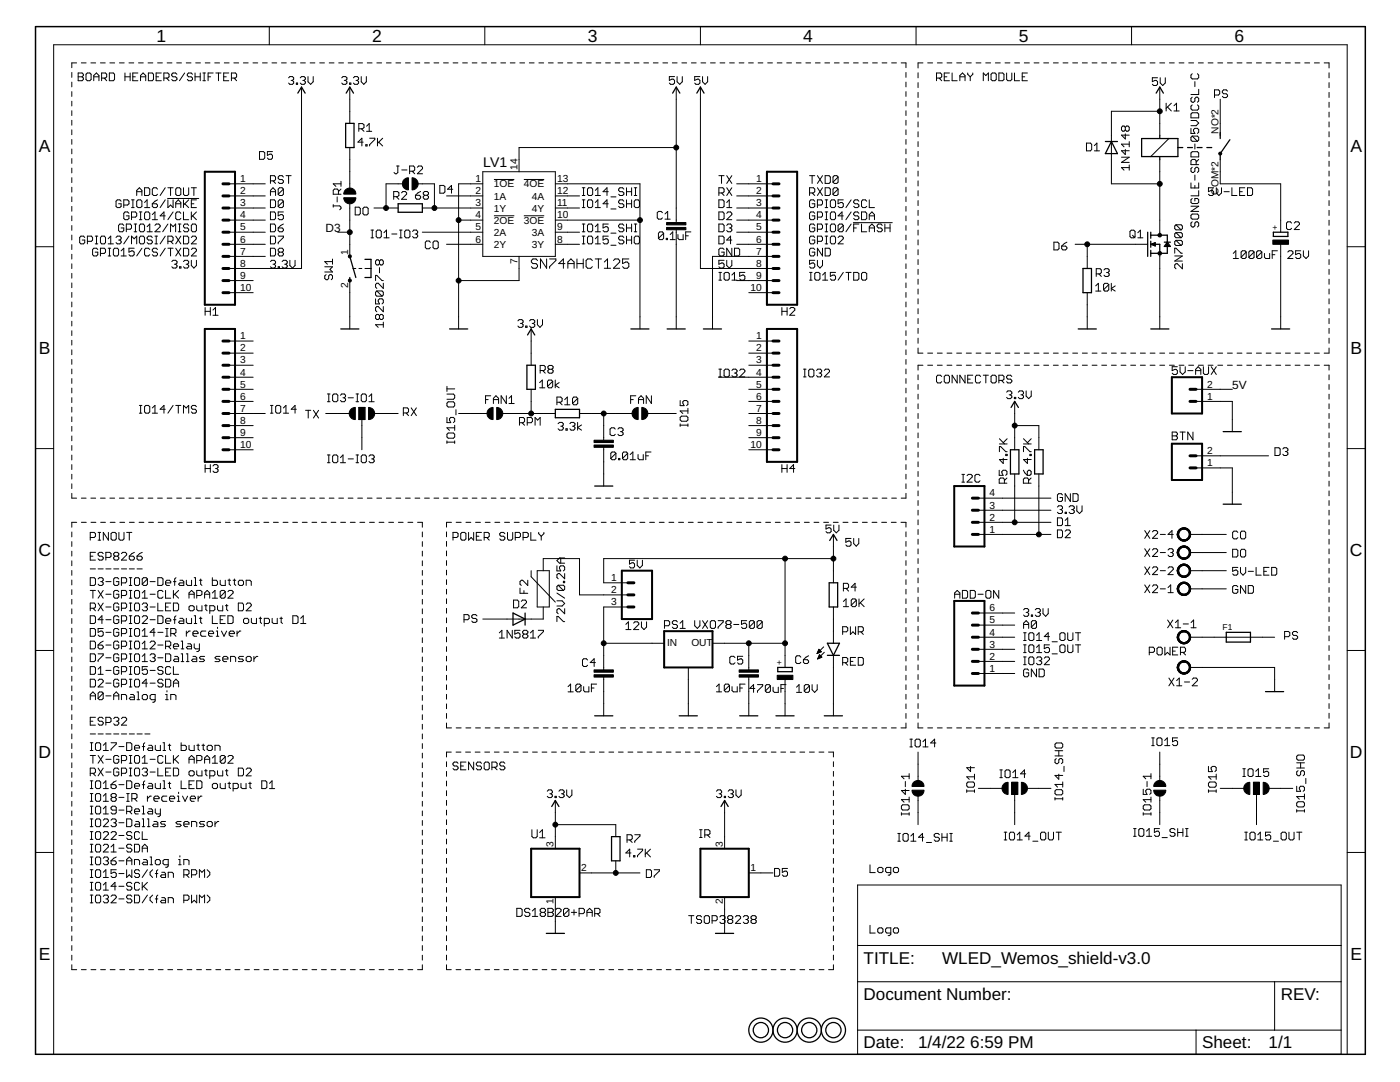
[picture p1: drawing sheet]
<svg xmlns="http://www.w3.org/2000/svg" width="279mm" height="216mm" viewBox="0 0 279 216" stroke-linecap="round" stroke-linejoin="round" font-family="sans-serif">
<defs><g id="words">
<g font-size="3.5">
<text x="31.2" y="8.4">1</text>
<text x="74.3" y="8.4">2</text>
<text x="117.3" y="8.4">3</text>
<text x="160.3" y="8.4">4</text>
<text x="203.3" y="8.4">5</text>
<text x="246.4" y="8.4">6</text>
<text x="7.7" y="30.3">A</text>
<text x="269.5" y="30.3">A</text>
<text x="7.7" y="70.6">B</text>
<text x="269.5" y="70.6">B</text>
<text x="7.7" y="110.9">C</text>
<text x="269.4" y="110.9">C</text>
<text x="7.7" y="151.2">D</text>
<text x="269.4" y="151.2">D</text>
<text x="7.7" y="191.5">E</text>
<text x="269.5" y="191.5">E</text>
</g>
<g font-size="3.4">
<text x="172.4" y="192.3">TITLE:</text>
<text x="188" y="192.3">WLED_Wemos_shield-v3.0</text>
<text x="172.4" y="199.5">Document Number:</text>
<text x="255.6" y="199.5">REV:</text>
<text x="172.4" y="209.2">Date:</text>
<text x="183.2" y="209.2">1/4/22</text>
<text x="193.6" y="209.2">6:59 PM</text>
<text x="239.9" y="209.2">Sheet:</text>
<text x="253.2" y="209.2">1/1</text>
</g>
<text font-size="2.8" x="96.5" y="33.3">LV1</text>
<g font-size="2.4">
<text x="65" y="46.3">D3</text>
<text x="245.9" y="77.7">5V</text>
</g>
<g font-size="2">
<text x="243.2" y="26.7" transform="rotate(-90 243.2 26.7)">NO*2</text>
<text x="103.3" y="33.9" transform="rotate(-90 103.3 33.9)">14</text>
<text x="47.9" y="36.3">1</text>
<text x="47.9" y="38.8">2</text>
<text x="47.9" y="41.2">3</text>
<text x="94.9" y="36.3">1</text>
<text x="94.9" y="38.8">2</text>
<text x="94.9" y="41.2">3</text>
<text x="98.6" y="37.4">1OE</text>
<text x="98.6" y="39.8">1A</text>
<text x="104.5" y="37.4">4OE</text>
<text x="106.1" y="39.8">4A</text>
<text x="111.2" y="41.2">11</text>
<text x="111.2" y="38.8">12</text>
<text x="111.2" y="36.3">13</text>
<text x="150.9" y="36.3">1</text>
<text x="150.9" y="38.8">2</text>
<text x="150.9" y="41.2">3</text>
<text x="243.2" y="38.9" transform="rotate(-90 243.2 38.9)">COM*2</text>
<text x="47.9" y="43.6">4</text>
<text x="47.9" y="46">5</text>
<text x="94.9" y="43.6">4</text>
<text x="94.9" y="46">5</text>
<text x="98.6" y="42.2">1Y</text>
<text x="98.6" y="44.6">2OE</text>
<text x="98.6" y="47.1">2A</text>
<text x="104.5" y="44.6">3OE</text>
<text x="106.1" y="47">3A</text>
<text x="106.1" y="42.2">4Y</text>
<text x="111.2" y="46">9</text>
<text x="111.2" y="43.6">10</text>
<text x="150.9" y="43.6">4</text>
<text x="150.9" y="46">5</text>
<text x="47.9" y="48.4">6</text>
<text x="47.9" y="50.8">7</text>
<text x="47.9" y="53.2">8</text>
<text x="69.5" y="50.8" transform="rotate(-90 69.5 50.8)">1</text>
<text x="94.9" y="48.4">6</text>
<text x="98.6" y="49.5">2Y</text>
<text x="103.3" y="52.6" transform="rotate(-90 103.3 52.6)">7</text>
<text x="106.1" y="49.5">3Y</text>
<text x="111.2" y="48.4">8</text>
<text x="150.9" y="48.4">6</text>
<text x="150.9" y="50.8">7</text>
<text x="150.9" y="53.2">8</text>
<text x="47.9" y="55.6">9</text>
<text x="47.9" y="58.1">10</text>
<text x="69.5" y="57.4" transform="rotate(-90 69.5 57.4)">2</text>
<text x="149.8" y="58.1">10</text>
<text x="150.9" y="55.6">9</text>
<text x="47.9" y="67.7">1</text>
<text x="47.9" y="70.1">2</text>
<text x="150.9" y="67.7">1</text>
<text x="150.9" y="70.1">2</text>
<text x="47.9" y="72.5">3</text>
<text x="47.9" y="74.9">4</text>
<text x="47.9" y="77.4">5</text>
<text x="150.9" y="72.5">3</text>
<text x="150.9" y="74.9">4</text>
<text x="150.9" y="77.4">5</text>
<text x="240.9" y="77.4">2</text>
<text x="47.9" y="79.8">6</text>
<text x="47.9" y="82.2">7</text>
<text x="150.9" y="79.8">6</text>
<text x="150.9" y="82.2">7</text>
<text x="240.9" y="79.8">1</text>
<text x="47.9" y="84.6">8</text>
<text x="47.9" y="87">9</text>
<text x="47.9" y="89.4">10</text>
<text x="149.8" y="89.4">10</text>
<text x="150.9" y="84.6">8</text>
<text x="150.9" y="87">9</text>
<text x="240.9" y="93">1</text>
<text x="240.9" y="90.6">2</text>
<text x="197.5" y="101.5">3</text>
<text x="197.5" y="99.1">4</text>
<text x="197.5" y="106.3">1</text>
<text x="197.5" y="103.9">2</text>
<text x="122" y="116">1</text>
<text x="122" y="118.4">2</text>
<text x="122" y="120.8">3</text>
<text x="197.5" y="124.4">5</text>
<text x="197.5" y="122">6</text>
<text x="133.1" y="129">IN</text>
<text x="138" y="129">OUT</text>
<text x="197.5" y="131.6">2</text>
<text x="197.5" y="129.2">3</text>
<text x="197.5" y="126.8">4</text>
<text x="197.5" y="134">1</text>
<text x="110.5" y="169" transform="rotate(-90 110.5 169)">3</text>
<text x="116" y="173.9">2</text>
<text x="144.3" y="169" transform="rotate(-90 144.3 169)">3</text>
<text x="149.8" y="173.9">1</text>
<text x="110.5" y="180.5" transform="rotate(-90 110.5 180.5)">1</text>
<text x="144.3" y="180.5" transform="rotate(-90 144.3 180.5)">2</text>
</g>
<g font-size="1.7">
<text x="255" y="45.9" transform="rotate(-90 255 45.9)">+</text>
<text x="244" y="125.7">F1</text>
<text x="156.1" y="132.8" transform="rotate(-90 156.1 132.8)">+</text>
</g>
</g></defs>
<g fill="none" stroke="#000" stroke-width=".2">
<path d="M14.3 14.5v.9M14.3 16.4v.9M14.3 18.3v.9M15.3 12.6h-1v.9M15.6 14.6h.8l.2 .2v.3l-.2 .2 .2 .3v.3l-.2 .2h-.8zM15.6 15.3h.8M16.2 12.6h1M17.4 14.6h.5l.3 .2v1.1l-.3 .2h-.5l-.2-.2v-1.1zM18.1 12.6h1M18.7 15.3h1M18.7 16.1v-1l.5-.5 .5 .5v1M20 12.6h1"/>
<path d="M20.3 15.6h.7l.3-.3v-.5l-.3-.2h-.7v1.5M20.8 15.6l.5 .5M21.8 14.6h.8l.3 .2v1.1l-.3 .2h-.8zM21.9 12.6h1M23.8 12.6h1M24.9 15.3h1.1M24.9 14.6v1.5M25.7 12.6h1M26 14.6v1.5M26.5 15.3h.5M27.5 14.6h-1v1.5h1M27.6 12.6h1"/>
<path d="M28 16.1v-1l.6-.5 .5 .5v1M28 15.3h1.1M29.5 12.6h1M29.6 14.6h.8l.2 .2v1.1l-.2 .2h-.8zM31.2 15.3h.5M31.5 12.6h.9M32.2 14.6h-1v1.5h1M32.7 15.6h.8l.2-.3v-.5l-.2-.2h-.8v1.5M33.2 15.6l.5 .5M33.4 12.6h.9M35.3 12.6h.9M35.3 14.8l-.3-.2h-.5l-.2 .2v.3l.2 .2h.5l.3 .3v.3l-.3 .2h-.5l-.2-.2"/>
<path d="M36.9 14.6l-1.1 1.5M37.2 12.6h.9M38.4 14.8l-.3-.2h-.5l-.2 .2v.3l.2 .2h.5l.3 .3v.3l-.3 .2h-.5l-.2-.2M38.9 15.3h1.1M38.9 14.6v1.5M39.1 12.6h.9M40 14.6v1.5M40.5 14.6h.5M40.5 16.1h.5M40.7 14.6v1.5M41 12.6h.9M41.5 15.3h.5"/>
<path d="M42.5 14.6h-1v1.5M42.9 12.6h.9M43.1 14.6h1M43.6 14.6v1.5M44.6 15.3h.5M44.8 12.6h.9M45.7 14.6h-1.1v1.5h1.1M46.2 15.6h.8l.2-.3v-.5l-.2-.2h-.8v1.5M46.7 12.6h.9M46.7 15.6l.5 .5M48.6 12.6h.9M50.5 12.6h.9"/>
<path d="M52.4 12.6h.9M53.7 5.3v3.6M54.3 12.6h.9M56.2 12.6h.9M57.6 15.5l.2-.2h.6l.2 .2v.3l-.2 .2M58.1 12.6h.9M58.1 16h.3M58.4 16l.2 .3v.3l-.2 .2h-.6l-.2-.2M59.1 16.6h.3v.2h-.3zM59.9 15.5l.3-.2h.5l.2 .2v.3l-.2 .2M60 12.6h.9M60.2 17.4v36.2h-14.5"/>
<path d="M60.4 16h.3M60.7 16l.2 .3v.3l-.2 .2h-.5l-.3-.2M61.5 15.3v1l.5 .5 .5-.5v-1M61.9 12.6h.9M63.8 12.6h.9M65.7 12.6h1M67.6 12.6h1M68.2 15.5l.3-.2h.5l.2 .2v.3l-.2 .2M68.7 16h.3M69 16l.2 .3v.3l-.2 .2h-.5l-.3-.2M69.5 12.6h.9M69.8 16.6h.2v.2h-.2z"/>
<path d="M69.8 17.4v7.2M70.5 15.5l.3-.2h.5l.3 .2v.3l-.3 .2M71.1 16h.2M71.3 16l.3 .3v.3l-.3 .2h-.5l-.3-.2M71.4 12.6h.9M72.1 15.3v1l.5 .5 .5-.5v-1M73.3 12.6h1M75.2 12.6h1M77.1 12.6h1M79 12.6h1M80.9 12.6h1M82.8 12.6h1"/>
<path d="M84.7 12.6h1M86.6 12.6h1M88.5 12.6h1M90.4 12.6h1M92.3 12.6h1M94.2 12.6h1M96.1 12.6h1M96.8 5.3v3.6M98 12.6h1M99.9 12.6h1M101.8 12.6h1M103.7 12.6h1"/>
<path d="M105.6 12.6h1M107.5 12.6h1M109.5 12.6h.9M111.4 12.6h.9M113.3 12.6h.9M115.2 12.6h.9M117.1 12.6h.9M119 12.6h.9M120.9 12.6h.9M122.8 12.6h.9M124.7 12.6h.9M126.6 12.6h.9"/>
<path d="M128.5 12.6h.9M130.4 12.6h.9M132.3 12.6h.9M134.2 12.6h.9M134.6 15.3h-1v.7l.5-.2h.2l.3 .2v.6l-.3 .2h-.5l-.2-.2M135 17.4v27M135.1 15.3v1l.6 .5 .5-.5v-1M136.1 12.6h.9M138 12.6h.9M139.7 15.3h-1.1v.7l.6-.2h.2l.3 .2v.6l-.3 .2h-.5l-.3-.2M139.8 5.3v3.6M139.8 17.4v36.2h14.5"/>
<path d="M139.9 12.6h.9M140.2 15.3v1l.5 .5 .5-.5v-1M141.8 12.6h.9M143.7 12.6h1M145.6 12.6h1M147.5 12.6h1M149.4 12.6h.9M151.3 12.6h1M153.2 12.6h1M155.1 12.6h1M157 12.6h1M158.9 12.6h1"/>
<path d="M160.8 12.6h1M162.7 12.6h1M164.6 12.6h1M166.5 12.6h1M168.4 12.6h1M170.3 12.6h1M172.2 12.6h1M174.1 12.6h1M176 12.6h1M177.9 12.6h1M179.9 12.6h.9v.9M180.8 14.5v.9"/>
<path d="M180.8 16.4v.9M180.8 18.3v.9M182.8 5.3v3.6M183.2 14.5v1M183.2 16.5v1M183.2 18.4v1.1M184.2 12.6h-1v1M185.1 12.6h1M186.9 15.6h.8l.2-.3v-.5l-.2-.2h-.8v1.5M187.1 12.6h.9M187.4 15.6l.5 .5M188.4 15.3h.6"/>
<path d="M189 12.6h1M189.5 14.6h-1.1v1.5h1.1M190 14.6v1.5h1M190.9 12.6h1M191.6 16.1v-1l.5-.5 .5 .5v1M191.6 15.3h1M192.8 12.6h1M193.1 14.6v.2l.5 .5M193.6 15.3v.8M194.1 14.6v.2l-.5 .5M194.8 12.6h1M196.2 16.1v-1.5l.5 .5 .6-.5v1.5"/>
<path d="M196.7 12.6h1M197.8 14.8l.2-.2h.6l.2 .2v1.1l-.2 .2h-.6l-.2-.2zM198.6 12.6h1M199.3 14.6h.8l.3 .2v1.1l-.3 .2h-.8zM200.6 12.6h.9M200.9 14.6v1.3l.2 .2h.6l.2-.2v-1.3M202.5 14.6v1.5h1M202.5 12.6h1M204 15.3h.5M204.4 12.6h1M205 14.6h-1v1.5h1M206.4 12.6h.9"/>
<path d="M208.3 12.6h1M210.2 12.6h1M212.2 12.6h.9M214.1 12.6h1M216 12.6h1M218 12.6h.9M219.9 12.6h1M221.8 12.6h1M223.7 12.6h1M225.7 12.6h.9M225.8 5.3v3.6M227.6 12.6h1"/>
<path d="M229.5 12.6h1M231 15.5h-1v.8l.5-.3h.3l.2 .3v.5l-.2 .3h-.6l-.2-.3M231.5 12.6h.9M231.5 17.4v9.6M231.5 15.5v1.1l.6 .5 .5-.5v-1.1M233.4 12.6h1M235.3 12.6h1M237.2 12.6h1M237.9 14.7l-.2 .3v.5l.2 .2h1.1l.2-.2v-.5l-.2-.3M237.9 19.4l-.2 .2v.6l.2 .2h.3l.3-.2v-.6l.2-.2h.3l.2 .2v.6l-.2 .2M238.5 16.3v1M239.2 12.6h1"/>
<path d="M239.2 17.8v1.1h-1.5M241.1 12.6h1M242.4 19h.8l.2-.3v-.5l-.2-.3h-.8v1.6M243 12.6h1M243.5 19.8v7.2M245 12.6h.9M245 18.2l-.3-.3h-.5l-.3 .3v.3l.3 .2h.5l.3 .3v.2l-.3 .3h-.5l-.3-.3M246.9 12.6h1M248.8 12.6h1M250.7 12.6h1M252.7 12.6h1M254.6 12.6h1"/>
<path d="M256.5 12.6h1M258.5 12.6h.9M260.4 12.6h1M262.3 12.6h1M264.3 12.6h.9v1M265.2 14.5v1M265.2 16.5v1M265.2 18.4v1.1M14.3 20.2v.9M14.3 22.1v1M14.3 24v1M14.3 25.9v1"/>
<path d="M14.3 27.8v1M14.3 29.7v1M14.3 31.6v1M14.3 33.5v1M14.3 35.5v.9M14.3 37.4v.9M14.3 39.3v.9M26.2 39.9h.6M26.5 39.9v1.5M27.3 38.2h1M27.3 39v-1l.5-.5 .5 .5v1M28.9 37.5h.7l.3 .2v1.1l-.3 .2h-.7z"/>
<path d="M31.4 37.7l-.2-.2h-.5l-.3 .2v1.1l.3 .2h.5l.2-.2M31.4 39.9l-1 .8M33 39.9l-1 1.5M33 37.5l-1 1.5M33.4 39.6h6.3M33.5 37.5h1M33.5 39.9v1.5l.5-.5 .5 .5v-1.5M34 37.5v1.5M35.3 37.5h.5l.3 .2v1.1l-.3 .2h-.5l-.2-.2v-1.1zM36.6 37.5v1.3l.3 .2h.5l.3-.2v-1.3M36.6 39.9v1.5M37.7 39.9l-1.1 1"/>
<path d="M38.2 37.5h1M38.7 37.5v1.5M39.2 39.9h-1v1.5h1M45.7 36.7h7.2M45.7 39.1h7.2M51.8 30.2h.8l.2 .3v1l-.2 .3h-.8zM54 39.9h.7l.3 .3v1l-.3 .2h-.7zM54 36.1h.7l.3-.3v-.5l-.3-.2h-.7v1.5M54 39v-1l.5-.5 .5 .5v1M54 38.2h1M54.4 30.2h-1v.8l.5-.2h.2l.3 .2v.5l-.3 .3h-.5l-.2-.3M54.5 36.1l.5 .5"/>
<path d="M56.6 35.3l-.3-.2h-.5l-.3 .2v.3l.3 .2h.5l.3 .3v.2l-.3 .3h-.5l-.3-.3M56.6 37.7l-.3-.2h-.5l-.3 .2v1.1M56.6 37.7v1.1l-.3 .2h-.5l-.3-.2M56.6 37.7l-1.1 1.1M57.1 35.1h1M57.6 35.1v1.5M67.3 39.3v1M67.5 38.8v-.8l-.2-.3h-.5l-.3 .3v.8h1.6M68.1 36.2v1M68.1 37.7l-.6 .5M68.1 36.7h-1.6l.5 .5M69.8 29.4v8.1"/>
<path d="M71.6 25.7h.8l.2-.3v-.5l-.2-.2h-.8v1.5M72.1 25.7l.5 .5M72.5 28.4h-1.1l.8-.8v1.5M73 28.9h.3v.2h-.3zM73.2 26.2h1M73.2 25.2l.5-.5v1.5M73.8 27.6h1v.2l-1 1.1v.2M75.3 27.6v1.5M75.6 28.4l.8 .7M76.4 27.6l-1.1 1M78.6 39.2h.8l.2-.2v-.5l-.2-.3h-.8v1.6M79.1 39.2l.5 .6"/>
<path d="M79.1 33.1h.6M79.4 33.1v1.3l-.3 .3h-.2l-.3-.3M80.1 38.5l.3-.3h.5l.3 .3v.2l-1.1 1.1h1.1M80.2 33.9h1M80.3 36.7h-3.3v4.8M81.7 34.2h.8l.3-.3v-.5l-.3-.3h-.8v1.6M82.3 34.2l.5 .5M82.9 39h.8l.2 .2v.3l-.2 .3h-.5l-.3-.3zM83.3 33.4l.2-.3h.6l.2 .3v.3l-1 1h1M83.4 36.7h3.3v4.8M83.9 38.2l-1 .8M84.7 39l-.2 .2v.3l.2 .3h.5l.3-.3v-.3l-.3-.2"/>
<path d="M84.7 39h.5M84.7 39l-.2-.3v-.2l.2-.3h.5l.3 .3v.2l-.3 .3M87.8 37h.7l.3 .3v1l-.3 .2h-.7zM89.1 39.1h7.3M90.4 37.8h-1.1l.8-.8v1.5M96.4 34.3h14.4v16.9h-14.4zM96.4 36.7h-4.9v28.9M98.6 35.8h4M104.5 35.8h4.1M110.8 36.7h16.9v28.9M110.8 39.1h4.9M116.2 39.9h.5"/>
<path d="M116.2 37.5h.5M116.2 39h.5M116.5 37.5v1.5M116.5 39.9v1.5M117.5 39.9h.5l.3 .3v1l-.3 .2h-.5l-.3-.2v-1zM117.5 37.5h.5l.3 .2v1.1l-.3 .2h-.5l-.3-.2v-1.1zM118.8 39h1M118.8 38l.5-.5v1.5M121.4 38.2h-1l.7-.7v1.5M121.9 39.3h1M124.5 37.7l-.3-.2h-.5l-.2 .2v.3l.2 .2h.5l.3 .3v.3l-.3 .2h-.5l-.2-.2M125 38.2h1"/>
<path d="M125 37.5v1.5M125 39.9v1.5M126 37.5v1.5M126 39.9v1.5M126.6 37.5h.5M126.6 39h.5M126.8 39.9h.6l.2 .3v1l-.2 .2h-.6l-.2-.2v-1zM126.8 37.5v1.5M135 29.4h-31.4v4.9M143.5 38.5h.8l.2-.3v-.5l-.2-.2h-.8v1.5M143.5 39.9h.8l.2 .3v1l-.2 .2h-.8zM143.5 35.1h1"/>
<path d="M144 35.1v1.5M144 38.5l.5 .5M145 35.1l1 1.5M145 37.5l1 1.5M146 35.1l-1 1.5M146 37.5l-1 1.5M147 36.7h7.3M147 39.1h7.3M161.6 38.5h.7l.3-.3v-.5l-.3-.2h-.7v1.5M161.6 35.1h1M162.1 35.1v1.5M162.1 38.5l.5 .5"/>
<path d="M163.1 37.5l1 1.5M163.1 35.1l1 1.5M164.1 37.5l-1 1.5M164.1 35.1l-1 1.5M164.7 39.9h.5M164.7 37.5h.8l.2 .2v1.1l-.2 .2h-.8zM164.7 35.1h.8l.2 .2v1l-.2 .3h-.8zM164.9 39.9v1.5M166 39.9h.5l.3 .3v1l-.3 .2h-.5l-.3-.2v-1zM167.3 37.7l-.3-.2h-.5l-.3 .2v1.1M167.3 37.7v1.1l-.3 .2h-.5l-.3-.2M167.3 35.3l-.3-.2h-.5l-.3 .2v1"/>
<path d="M167.3 35.3v1l-.3 .3h-.5l-.3-.3M167.3 37.7l-1.1 1.1M167.3 35.3l-1.1 1M168.3 39.9h-1v.8l.5-.3h.2l.3 .3v.5l-.3 .2h-.5l-.2-.2M169.9 39.9l-1.1 1.5M173.5 39.9v1.5h1M180.8 20.2v.9M180.8 22.1v1M180.8 24v1M180.8 25.9v1M180.8 27.8v1M180.8 29.7v1"/>
<path d="M180.8 31.6v1M180.8 33.5v1M180.8 35.5v.9M180.8 37.4v.9M180.8 39.3v.9M183.2 20.4v1M183.2 22.4v1M183.2 24.3v1M183.2 26.3v1M183.2 28.3v1M183.2 30.2v1M183.2 32.2v1"/>
<path d="M183.2 34.1v1M183.2 36.1v1M183.2 38.1v1M216.8 28.6h.8l.3 .2v1l-.3 .3h-.8zM218.4 30.1h1M218.4 29.1l.5-.5v1.5M223.8 31.4h1.6l-1.6 1h1.6M224.6 25.4l.2-.3h.3l.3 .3v.5l-.3 .3h-.3l-.2-.3M224.6 29.8v1l-.8-.7h1.6M224.6 25.4v.5M224.6 26.7v1l-.8-.7h1.6M224.6 25.4l-.3-.3h-.2l-.3 .3v.5l.3 .3h.2l.3-.3"/>
<path d="M225.4 33.4h-1.6l.5 .6M225.4 28.3v1M225.4 32.9v1.1M225.4 28.8h-1.6l.5 .5M231.5 22.2h-9.7v14.5h9.7M231.5 31.9v15M232.7 20.6v1.5M233 21.4l.8 .7M233.3 27.6l-3.6 3.6M233.8 20.6l-1.1 1M234.3 21.1l.5-.5v1.5M234.3 22.1h1"/>
<path d="M237.7 25.6v1h.8l-.3-.5v-.2l.3-.3h.5l.2 .3v.5l-.2 .2M237.7 36.5v1h1.5v-1M237.7 24h1l.5 .6-.5 .5h-1M237.9 30.3h1.1l.2 .2v.8h-1.5v-.8zM237.9 20.9l-.2 .3v.5l.2 .3h1.1l.2-.3v-.5l-.2-.3M237.9 22.5h1.1l.2 .3v.7h-1.5v-.7zM237.9 27.2l-.2 .2v.5l.2 .3h1.1M237.9 33.4l-.2 .2v.5l.2 .3h.3l.3-.3v-.5l.2-.2h.3l.2 .2v.5l-.2 .3M237.9 39.6l-.2 .3v.5l.2 .2h1.1l.2-.2v-.5l-.2-.3h-.5v.5M237.9 27.2h1.1l.2 .2v.5l-.2 .3M237.9 27.2l1.1 1M238.5 28.7v1"/>
<path d="M238.5 34.9v1.1M238.5 37v.5M238.7 32.9v-.8l-.2-.3h-.6l-.2 .3v.8h1.5M239.2 38v1.1h-1.5M239.2 31.8l-.5 .5M242.2 37.5h-1v.7l.8-.2 .2 .2v.6l-.2 .2h-.6l-.2-.2M242.7 37.5v1l.5 .5 .6-.5v-1M243.5 31.9v4.8h12.1v9.6M244.3 38.2h1M245.9 37.5v1.5h1M247.4 38.2h.5M248.4 37.5h-1v1.5h1"/>
<path d="M249 37.5h.7l.3 .2v1.1l-.3 .2h-.7zM265.2 20.4v1M265.2 22.4v1M265.2 24.3v1M265.2 26.3v1M265.2 28.3v1M265.2 30.2v1M265.2 32.2v1M265.2 34.1v1M265.2 36.1v1M265.2 38.1v1M7.1 49.2h3.6"/>
<path d="M14.3 41.2v.9M14.3 43.1v.9M14.3 45v1M14.3 46.9v1M14.3 48.8v1M14.3 50.7v1M14.3 52.6v1M14.3 54.5v1M14.3 56.5v.9M14.3 58.4v.9M16.9 47.4l-.2-.3h-.5l-.3 .3v1l.3 .3h.5l.2-.3v-.5h-.5M17.4 48.2h.8l.3-.3v-.5l-.3-.3h-.8v1.6"/>
<path d="M19 48.7h.5M19 47.1h.5M19.3 47.1v1.6M19.5 49.8l-.2-.3h-.6l-.2 .3v1l.2 .3h.6l.2-.3v-.5h-.5M20 50.6h.8l.3-.3v-.5l-.3-.3h-.8v1.6M20.3 47.1h.5l.3 .3v1l-.3 .3h-.5l-.3-.3v-1zM21.6 51.1h.5M21.6 49.5h.5M21.6 48.7h1M21.6 47.6l.5-.5v1.6M21.8 49.5v1.6M22.6 49.8l.3-.3h.5l.3 .3v1l-.3 .3h-.5l-.3-.3z"/>
<path d="M23.2 47.4l.2-.3h.5l.3 .3v.2l-.3 .3M23.7 47.9h.2M23.9 47.9l.3 .3v.2l-.3 .3h-.5l-.2-.3M24.2 51.1h1M24.2 40.2l-.3-.3h-.5l-.2 .3v1l.2 .2h.5l.3-.2v-.5h-.5M24.2 50.1l.5-.6v1.6M24.7 45l-.3-.3h-.5l-.2 .3v1l.2 .2h.5l.3-.2v-.5h-.5M24.7 40.9h.8l.2-.2v-.5l-.2-.3h-.8v1.5M25.2 45.7h.8l.2-.2v-.5l-.2-.3h-.8v1.5M25.7 42.6l-.2-.3h-.5l-.3 .3v1l.3 .2h.5l.2-.2v-.5h-.5M25.7 47.1l-1 1.6M26.2 41.4h.6"/>
<path d="M26.2 43.3h.8l.3-.2v-.5l-.3-.3h-.8v1.5M26.2 48.7v-1.6l.6 .5 .5-.5v1.6M26.8 46.2h.5M26.8 49.5h-1.1v.8l.5-.2h.3l.3 .2v.5l-.3 .3h-.5l-.3-.3M26.8 44.7h.5M27 44.7v1.5M27.3 40.2l.3-.3h.5l.2 .3v1l-.2 .2h-.5l-.3-.2zM27.8 43.8h.5M27.8 42.3h.5M28.1 44.7h.5l.3 .3v1l-.3 .2h-.5l-.3-.2v-1zM28.1 47.1h.5l.3 .3v1l-.3 .3h-.5l-.3-.3v-1zM28.1 42.3v1.5"/>
<path d="M28.3 49.5l-1 1.6M28.9 41.4h1M28.9 40.4l.5-.5v1.5M29.1 42.3h.5l.3 .3v1l-.3 .2h-.5l-.2-.2v-1zM29.4 46.2h1M29.4 45.2l.5-.5v1.5M29.9 49.8l-.3-.3h-.5l-.2 .3v1l.2 .3h.5l.3-.3M30.4 47.4l-.3-.3h-.5l-.2 .3v.2l.2 .3h.5l.3 .3v.2l-.3 .3h-.5l-.2-.3M30.4 40.7h.8l.2 .2v.3l-.2 .2h-.5l-.3-.2zM30.4 43.8h1M30.4 42.8l.5-.5v1.5M30.9 45l.3-.3h.5l.3 .3v.2l-1.1 1h1.1"/>
<path d="M30.9 48.7h.5M30.9 47.1h.5M31.2 47.1v1.6M31.4 49.8l-.2-.3h-.5l-.3 .3v.3l.3 .2h.5l.2 .3v.2l-.2 .3h-.5l-.3-.3M33 43.1h-1l.7-.8v1.5M33 47.1l-1 1.6M33 49.5l-1 1.6M33.5 49.5h1M33.5 48.2h.8l.2-.3v-.5l-.2-.3h-.8v1.6M33.5 44.7l-1 1.5M34 46.2v-1.5l.5 .5 .6-.5v1.5M34 49.5v1.6"/>
<path d="M34 48.2l.5 .5M34.3 52.2l.2-.3h.6l.2 .3v.3l-.2 .2M34.5 42.3l-1 1.5M34.8 52.7h.3M35.1 52.7l.2 .3v.2l-.2 .3h-.6l-.2-.3M35.1 40.7h1M35.1 41.4v-1l.5-.5 .5 .5v1M35.1 47.1l1 1.6M35.1 49.5l1 1.6M35.6 46.2h.5M35.6 44.7h.5M35.8 53.2h.3v.3h-.3z"/>
<path d="M35.8 44.7v1.5M36.1 42.6l-.3-.3h-.5l-.2 .3v1l.2 .2h.5l.3-.2M36.1 47.1l-1 1.6M36.1 49.5l-1 1.6M36.6 47.1h.8l.3 .3v1l-.3 .3h-.8zM36.6 49.5h.8l.3 .3v1l-.3 .3h-.8zM36.6 42.3v1.5h1.1M36.6 52.2l.3-.3h.5l.3 .3v.3l-.3 .2M36.9 40.7l.8 .7M37.1 52.7h.3M37.4 52.7l.3 .3v.2l-.3 .3h-.5l-.3-.3M37.7 45l-.3-.3h-.5l-.3 .3v.2l.3 .3h.5l.3 .2v.3l-.3 .2h-.5l-.3-.2"/>
<path d="M38.2 49.8l.2-.3h.5l.3 .3v.3l-1 1h1M38.2 47.4l.2-.3h.5l.3 .3v.2l-1 1.1h1M38.2 40.7h.5M38.2 42.3v1.5M38.2 51.9v1.1l.5 .5 .5-.5v-1.1M38.4 44.7h.5l.3 .3v1l-.3 .2h-.5l-.2-.2v-1zM38.4 43.1l.8 .7M39.2 42.3l-1 1M45.7 56h4.8M45.7 41.5h7.2M45.7 43.9h7.2M45.7 46.3h7.2"/>
<path d="M45.7 48.7h7.2M45.7 51.2h7.2M45.7 58.4h4.8M54 44.7h.7l.3 .3v1l-.3 .2h-.7zM54 49.5h.7l.3 .3v1l-.3 .3h-.7zM54 42.3h.7l.3 .3v1l-.3 .2h-.7zM54 47.1h.7l.3 .3v1l-.3 .3h-.7zM54 52.2l.2-.3h.5l.3 .3v.3l-.3 .2M54.5 52.7h.2M54.7 52.7l.3 .3v.2l-.3 .3h-.5l-.2-.3M55.5 45.5h.8l.3 .2v.3l-.3 .2h-.5l-.3-.2zM55.5 53.2h.3v.3h-.3z"/>
<path d="M55.5 47.1h1.1v.3l-1.1 1v.3M55.8 50.3l-.3 .3v.2l.3 .3h.5l.3-.3v-.2l-.3-.3M55.8 50.3l-.3-.2v-.3l.3-.3h.5l.3 .3v.3l-.3 .2M55.8 50.3h.5M56.3 52.2l.3-.3h.5l.2 .3v.3l-.2 .2M56.6 42.3h-1.1v.8l.5-.3h.3l.3 .3v.5l-.3 .2h-.5l-.3-.2M56.6 40.2v1l-.3 .2h-.5l-.3-.2M56.6 40.2l-.3-.3h-.5l-.3 .3v1M56.6 44.7l-1.1 .8M56.6 40.2l-1.1 1M56.8 52.7h.3M57.1 52.7l.2 .3v.2l-.2 .3h-.5l-.3-.3"/>
<path d="M57.8 51.9v1.1l.6 .5 .5-.5v-1.1M64.8 53.2h1.6l-.6 .6 .6 .5h-1.6M65.1 54.8l-.3 .3v.5l.3 .2h.2l.3-.2v-.5l.2-.3h.3l.3 .3v.5l-.3 .2M66.4 51.7v1M66.4 52.2h-1.6l.5 .5M66.5 41.1h1.3l.3 .2v.3l-.3 .3M66.5 40.8v.5M67.4 46.3h2.4M69.8 40.7v10.5M69.8 56v9.6M70.4 53.6h.6M70.9 41.3h.7l.3 .3v1l-.3 .3h-.7z"/>
<path d="M71.6 53.6h.6M72.4 41.6l.3-.3h.5l.3 .3v1l-.3 .3h-.5l-.3-.3zM72.8 53.6h1.2M74 47.5h.5M74 45.9h.5M74.3 45.9v1.6M74.6 41.5h4.9M75 59.6v1h.7l-.2-.5v-.2l.2-.3h.5l.3 .3v.5l-.3 .2M75 56v-1.1h.2l1 1.1h.3M75.2 58.1h1l.3 .2v.5l-.3 .3M75.2 58.1l-.2 .2v.5l.2 .3h1M75.2 58.1l1 1"/>
<path d="M75.3 45.9h.5l.3 .3v1l-.3 .3h-.5l-.2-.3v-1zM75.7 52.1l.3-.3h.2l.3 .3v.5l-.3 .3h-.2l-.3-.3M75.7 52.1l-.2-.3h-.3l-.2 .3v.5l.2 .3h.3l.2-.3M75.7 52.1v.5M75.7 53.4v1M76.5 56.5v1.1l-1-1.1h-.3l-.2 .3v.5l.2 .3M76.6 47.5h1.1M76.6 46.4l.5-.5v1.6M78.2 46.7h1M79.7 47.5h.5M79.7 45.9h.5M80 45.9v1.6"/>
<path d="M81 45.9h.6l.2 .3v1l-.2 .3h-.6l-.2-.3v-1zM82.3 46.2l.3-.3h.5l.3 .3v.2l-.3 .3M82.8 46.7h.3M83.1 46.7l.3 .2v.3l-.3 .3h-.5l-.3-.3M84.3 41.5h12.1M84.3 46.3h12.1M85.9 48.3l-.3-.2h-.5l-.2 .2v1.1l.2 .2h.5l.3-.2M86.4 48.3l.3-.2h.5l.3 .2v1.1l-.3 .2h-.5l-.3-.2zM89.1 48.7h7.3M91.5 43.9h4.9M98.6 43.1h4M103.6 51.2v4.8h-12.1"/>
<path d="M104.5 43.1h4.1M107.3 52l-.3-.3h-.6l-.4 .3v.3l.4 .3h.6l.3 .3v.3l-.3 .3h-.6l-.4-.3M109.1 51.7v1.8l-1.2-1.8v1.8M109.7 51.7h1.2v.3l-1.2 1.2v.3M110.8 41.5h4.9M110.8 43.9h16.9M110.8 46.3h4.9M110.8 48.7h4.9M112.8 52.6h-1.3l.9-.9v1.8M113.3 53.5v-1.2l.6-.6 .7 .6v1.2M113.3 52.6h1.3M115.1 52.6h1.3"/>
<path d="M115.1 51.7v1.8M116.2 46.2h.5M116.2 41.4h.5M116.2 44.7h.5M116.2 48.7h.5M116.2 47.1h.5M116.4 51.7v1.8M116.5 44.7v1.5M116.5 47.1v1.6M117.5 44.7h.5l.3 .3v1l-.3 .2h-.5l-.3-.2v-1zM117.5 47.1h.5l.3 .3v1l-.3 .3h-.5l-.3-.3v-1zM118.2 52l-.3-.3h-.6l-.3 .3v1.2l.3 .3h.6l.3-.3"/>
<path d="M118.8 51.7h1.2M118.8 46.2h1M118.8 41.4h1M118.8 48.7h1M118.8 45.2l.5-.5v1.5M118.8 40.4l.5-.5v1.5M118.8 47.6l.5-.5v1.6M119.4 51.7v1.8M120.6 53.5h1.3M120.6 52.3l.6-.6v1.8M121.4 44.7h-1v.8l.5-.3h.2l.3 .3v.5l-.3 .2h-.5l-.2-.2M121.4 47.1h-1v.8l.5-.3h.2l.3 .3v.5l-.3 .3h-.5l-.2-.3"/>
<path d="M121.4 40.7h-1l.7-.8v1.5M121.9 46.5h1M121.9 41.7h1M121.9 48.9h1M122.4 52l.3-.3h.7l.3 .3v.3l-1.3 1.2h1.3M124.5 45l-.3-.3h-.5l-.2 .3v.2l.2 .3h.5l.3 .2v.3l-.3 .2h-.5l-.2-.2M124.5 47.4l-.3-.3h-.5l-.2 .3v.2l.2 .3h.5l.3 .3v.2l-.3 .3h-.5l-.2-.3M124.5 40.2l-.3-.3h-.5l-.2 .3v.2l.2 .3h.5l.3 .2v.3l-.3 .2h-.5l-.2-.2M125 45.5h1M125 47.9h1M125 44.7v1.5M125 47.1v1.6"/>
<path d="M125 40.7h1M125.5 51.7h-1.3v.9l.7-.3h.3l.3 .3v.6l-.3 .3h-.6l-.4-.3M126 44.7v1.5M126 47.1v1.6M126.6 46.2h.5M126.6 44.7h.5M126.8 47.1h.6l.2 .3v1l-.2 .3h-.6l-.2-.3v-1zM126.8 44.7v1.5M132.2 42.4l-.3-.2h-.5l-.2 .2v1.1l.2 .2h.5l.3-.2M132.4 46.5l-.2-.2h-.5l-.3 .2v1.1M132.4 46.5v1.1l-.2 .2h-.5l-.3-.2M132.4 46.5l-1 1.1"/>
<path d="M132.7 43.7h1.1M132.7 42.7l.5-.5v1.5M133 47.6h.2v.2h-.2zM133.8 47.8h1M133.8 46.8l.5-.5v1.5M135 45.8v19.8M135.3 46.8v.8l.3 .2h.7v-1M136.8 47.1h.6M137.9 46.3h-1.1v1.5M143.5 44.7h.8l.2 .3v1l-.2 .2h-.8zM143.5 42.3h.8l.2 .3v1l-.2 .2h-.8zM143.5 47.1h.8l.2 .3v1l-.2 .3h-.8z"/>
<path d="M143.5 55.9h.5M143.5 54.4h.5M143.7 54.4v1.5M144.5 49.8l-.2-.3h-.6l-.2 .3v1l.2 .3h.6l.2-.3v-.5h-.5M144.5 51.9h-1v.8l.5-.2h.3l.2 .2v.5l-.2 .3h-.6l-.2-.3M144.8 54.4h.5l.2 .2v1l-.2 .3h-.5l-.3-.3v-1zM145 51.9v1.1l.5 .5 .5-.5v-1.1M145 42.6l.3-.3h.5l.2 .3v.2l-1 1h1M145 45l.3-.3h.5l.2 .3v.2l-.2 .3M145 41.4h1M145 40.4l.5-.5v1.5M145.5 45.5h.3"/>
<path d="M145.8 45.5l.2 .2v.3l-.2 .2h-.5l-.3-.2M146 49.5v1.6l-1-1.6v1.6M146 47.9h-1l.8-.8v1.6M146.1 54.9l.5-.5v1.5M146.1 55.9h1M146.6 49.5h.8l.2 .3v1l-.2 .3h-.8zM147 56h7.3M147 41.5h7.3M147 43.9h7.3M147 46.3h7.3M147 48.7h7.3M148.7 54.4h-1.1v.7l.5-.2h.3l.3 .2v.5l-.3 .3h-.5l-.3-.3"/>
<path d="M149.4 58.4h4.9M154.3 51.2h-12.1v14.4M161.6 55.9h.5M161.6 54.4h.5M161.8 54.4v1.5M162.6 45l-.3-.3h-.5l-.2 .3v1l.2 .2h.5l.3-.2v-.5h-.5M162.6 40.2l-.3-.3h-.5l-.2 .3v1l.2 .2h.5l.3-.2v-.5h-.5M162.6 42.6l-.3-.3h-.5l-.2 .3v1l.2 .2h.5l.3-.2v-.5h-.5M162.6 47.4l-.3-.3h-.5l-.2 .3v1l.2 .3h.5l.3-.3v-.5h-.5M162.6 49.8l-.3-.3h-.5l-.2 .3v1l.2 .3h.5l.3-.3v-.5h-.5M162.6 51.9h-1v.8l.5-.2h.2l.3 .2v.5l-.3 .3h-.5l-.2-.3M162.6 54.6l.3-.2h.5l.2 .2v1l-.2 .3h-.5l-.3-.3z"/>
<path d="M163.1 40.9h.8l.2-.2v-.5l-.2-.3h-.8v1.5M163.1 43.3h.8l.2-.2v-.5l-.2-.3h-.8v1.5M163.1 45.7h.8l.2-.2v-.5l-.2-.3h-.8v1.5M163.1 48.2h.8l.2-.3v-.5l-.2-.3h-.8v1.6M163.1 51.9v1.1l.5 .5 .5-.5v-1.1M164.1 49.5v1.6l-1-1.6v1.6M164.2 55.9h1M164.2 54.9l.5-.5v1.5M164.7 46.2h.5M164.7 49.5h.8l.2 .3v1l-.2 .3h-.8zM164.7 41.4h.5M164.7 43.8h.5"/>
<path d="M164.7 42.3h.5M164.7 44.7h.5M164.7 48.7h.5M164.7 47.1h.5M164.9 42.3v1.5M164.9 44.7v1.5M164.9 47.1v1.6M166 42.3h.5l.3 .3v1l-.3 .2h-.5l-.3-.2v-1zM166 44.7h.5l.3 .3v1l-.3 .2h-.5l-.3-.2v-1zM166 47.1h.5l.3 .3v1l-.3 .3h-.5l-.3-.3v-1zM166.8 54.4h-1.1v.7l.5-.2h.3l.3 .2v.5l-.3 .3h-.5l-.3-.3M167.3 47.4l.2-.3h.5l.3 .3v.2l-1 1.1h1"/>
<path d="M168.3 45v1l-.3 .2h-.5l-.2-.2M168.3 43.1h-1l.7-.8v1.5M168.3 45l-.3-.3h-.5l-.2 .3v1M168.3 45l-1 1M168.3 54.4l-1 1.5M168.8 54.4h1.1M169.3 54.4v1.5M169.9 44.7l-1.1 1.5M169.9 42.3l-1.1 1.5M170.3 44.4h7.8M170.4 54.4h.8l.2 .2v1l-.2 .3h-.8zM170.4 45.5h.5"/>
<path d="M171.4 40.2l-.2-.3h-.6l-.2 .3v.2l.2 .3h.6l.2 .2v.3l-.2 .2h-.6l-.2-.2M171.4 42.6l-.2-.3h-.6l-.2 .3v.2l.2 .3h.6l.2 .2v.3l-.2 .2h-.6l-.2-.2M171.4 44.7h-1v1.5M171.9 44.7v1.5h1.1M171.9 42.3h.8l.3 .3v1l-.3 .2h-.8zM172.2 54.4h.5l.3 .2v1l-.3 .3h-.5l-.3-.3v-1zM173 40.2l-.3-.3h-.5l-.3 .3v1l.3 .2h.5l.3-.2M173.5 43.1h1M173.5 45.5h1M173.5 43.8v-1l.5-.5 .5 .5v1M173.5 46.2v-1l.5-.5 .5 .5v1M176.1 45l-.3-.3h-.5l-.3 .3v.2l.3 .3h.5l.3 .2v.3l-.3 .2h-.5l-.3-.2"/>
<path d="M176.6 45.5h1M176.6 44.7v1.5M177.6 44.7v1.5M180.8 41.2v.9M180.8 43.1v.9M180.8 45v1M180.8 46.9v1M180.8 48.8v1M180.8 50.7v1M180.8 52.6v1M180.8 54.5v1M180.8 56.5v.9"/>
<path d="M180.8 58.4v.9M183.2 40v1M183.2 42v1M183.2 43.9v1.1M183.2 45.9v1M183.2 47.9v1M183.2 49.8v1M183.2 51.8v1M183.2 53.7v1.1M183.2 55.7v1M183.2 57.7v1M183.2 59.6v1"/>
<path d="M210.3 48.3h.8l.2 .3v1l-.2 .3h-.8zM211.9 49.1h.8l.2 .3v.2l-.2 .3h-.6l-.2-.3zM212.9 48.3l-1 .8M214.6 48.7h14.4M217 48.7v4.9M217 58.4v7.2M218.7 57l.5-.5v1.6M218.7 58.1h1M218.8 54.7h.7l.3-.3v-.5l-.3-.3h-.7v1.6M219.3 54.7l.5 .5M220.3 53.9l.3-.3h.5l.3 .3v.2l-.3 .3M220.8 54.4h.3"/>
<path d="M221.1 54.4l.3 .3v.2l-.3 .3h-.5l-.3-.3M221.3 56.8v1l-.3 .3h-.5l-.3-.3M221.3 56.8l-.3-.3h-.5l-.3 .3v1M221.3 56.8l-1.1 1M221.8 56.5v1.6M222.6 57l-.8 .6 .8 .5M225.5 46.2l.3-.3h.5l.2 .3v1l-.2 .3h-.5l-.3-.3zM226 46.9l.5 .6M227.1 47.5h1M227.1 46.4l.5-.5v1.6M231.5 50.5v15.1M234.4 50.5v-1h.3l1 1h.3"/>
<path d="M234.4 51.1h1.6l-1.6 1h1.6M234.7 48l-.3 .2v.5l.3 .3h1M234.7 44.9h1l.3 .2v.5l-.3 .3M234.7 46.4h1l.3 .3v.5l-.3 .2M234.7 48h1l.3 .2v.5l-.3 .3M234.7 44.9l-.3 .2v.5l.3 .3h1M234.7 46.4l-.3 .3v.5l.3 .2h1M234.7 48l1 1M234.7 46.4l1 1M234.7 44.9l1 1M236 52.6v1l-1.1-1h-.2l-.3 .3v.5l.3 .2M237.7 41.1h1.5l-1.5 1.1h1.5"/>
<path d="M237.9 44.3l-.2 .2v.5l.2 .3h.3l.3-.3v-.5l.2-.2h.3l.2 .2v.5l-.2 .3M237.9 42.7h1.1l.2 .3v.5l-.2 .2h-1.1l-.2-.2v-.5zM246.1 50.6l.5-.6v1.6M246.1 51.6h1.1M248.7 50.3v1l-.2 .3h-.6l-.2-.3M248.7 50.3l-.2-.3h-.6l-.2 .3v1M248.7 50.3l-1 1M250.3 50.3v1l-.3 .3h-.5l-.3-.3M250.3 50.3l-.3-.3h-.5l-.3 .3v1M250.3 50.3l-1.1 1M251.8 50.3v1l-.2 .3h-.5l-.3-.3M251.8 50.3l-.2-.3h-.5l-.3 .3v1"/>
<path d="M251.8 50.3l-1 1M252.3 50.6v.7l.3 .3h.8v-1M253.9 50.8h.5M254.9 50h-1v1.6M255.6 48.7v16.9M257 50.3l.3-.3h.5l.2 .3v.3l-1 1h1M257.8 44.5l-.3-.2h-.5l-.2 .2v1.1l.2 .2h.5l.3-.2M258.3 44.5l.3-.2h.5l.2 .2v.3l-1 1h1M259.6 50h-1v.8l.5-.2h.2l.3 .2v.5l-.3 .3h-.5l-.2-.3M260.1 50v1.1l.5 .5 .6-.5v-1.1M265.2 40v1M265.2 42v1"/>
<path d="M265.2 43.9v1.1M265.2 45.9v1M265.2 47.9v1M265.2 49.8v1M265.2 51.8v1M265.2 53.7v1.1M265.2 55.7v1M265.2 57.7v1M265.2 59.6v1M268.9 49.2h3.6M14.3 60.3v.9M14.3 62.2v.9"/>
<path d="M14.3 64.1v.9M14.3 66v1M14.3 67.9v1M14.3 69.8v1M14.3 71.7v1M14.3 73.6v1M14.3 75.5v1M14.3 77.4v1M14.3 79.4v.9M40.9 62.1h1.1M40.9 61.4v1.5M42 61.4v1.5"/>
<path d="M42.5 62.9h1M42.5 61.9l.5-.5v1.5M45.7 70.5h4.8M45.7 72.9h4.8M45.7 68.1h4.8M45.7 75.3h4.8M45.7 77.7h4.8M65.3 78.6h.6M65.6 78.6v1.6M66.4 78.9l.3-.3h.5l.2 .3v1l-.2 .3h-.5l-.3-.3zM67.9 78.9l.3-.3h.5l.3 .3v.2l-.3 .3M68.5 79.4h.2"/>
<path d="M68.7 79.4l.3 .2v.3l-.3 .3h-.5l-.3-.3M69.5 79.4h1M71.1 78.6h.5M71.3 78.6v1.6M72.3 78.6h.6l.2 .3v1l-.2 .3h-.6l-.2-.3v-1zM73.6 79.1l.6-.5v1.6M75.7 63l.3-.3h.2l.3 .3v.5l-.3 .3h-.2l-.3-.3M75.7 63l-.2-.3h-.3l-.2 .3v.5l.2 .3h.3l.2-.3M75.7 63v.5M76.5 64.8h-1.5l.5 .5M76.5 61.2v1l-1-1h-.3l-.2 .2v.6l.2 .2M76.5 64.3v1"/>
<path d="M89.2 78.6h1.3l.2 .3v.5l-.2 .3h-1.3M89.2 77.1v1M89.2 77.6h1.5M96.9 79.7h.5M97.9 79h-1v1.5M98.5 79.7h1M101 79v1.5l-1-1.5v1.5M101.6 79.5l.5-.5v1.5M103.4 64l.2-.2h.5l.3 .2v.3l-.3 .2M103.9 64.5h.2M104.1 64.5l.3 .3v.3l-.3 .2h-.5l-.2-.2M104.9 65.1h.3v.2h-.3z"/>
<path d="M105.7 64l.2-.2h.6l.2 .2v.3l-.2 .2M106 65.6v7.3M106 77.7v4.8M106.2 64.5h.3M106.5 64.5l.2 .3v.3l-.2 .2h-.6l-.2-.2M107.3 63.8v1l.5 .5 .5-.5v-1M107.7 76.3l.5-.5v1.6M107.7 77.4h1M107.8 73.9h.8l.2-.2v-.5l-.2-.3h-.8v1.6M108.3 73.9l.5 .6M109.6 73.7l-.3-.3v-.2l.3-.3h.5l.3 .3v.2l-.3 .3M109.6 73.7l-.3 .2v.3l.3 .3h.5l.3-.3v-.3l-.3-.2"/>
<path d="M109.6 73.7h.5M110.3 76.1v1l-.3 .3h-.5l-.2-.3M110.3 76.1l-.3-.3h-.5l-.2 .3v1M110.3 76.1l-1 1M110.8 75.8v1.6M111.6 76.3l-.8 .6 .8 .5M112.7 79.8l.5-.6v1.6M115.3 79.5l-.3-.3h-.5l-.2 .3v1M115.3 79.5v1l-.3 .3h-.5l-.2-.3M115.3 79.5l-1 1M125.9 79.7h.5M126.9 79h-1v1.5"/>
<path d="M127.4 79.7h1M130 79v1.5l-1-1.5v1.5M135.7 79.9v1h.8l-.2-.5v-.2l.2-.3h.5l.3 .3v.5l-.3 .2M143.4 75.3h10.9M143.5 75.2h.5M143.5 73.7h.5M143.7 73.7v1.5M144.8 73.7h.5l.2 .2v1.1l-.2 .2h-.5l-.3-.2v-1.1zM146.1 73.9l.2-.2h.5l.3 .2v.3l-.3 .2M146.6 74.4h.2M146.8 74.4l.3 .3v.3l-.3 .2h-.5l-.2-.2M147.6 73.9l.3-.2h.5l.3 .2v.3l-1.1 1h1.1"/>
<path d="M149.4 70.5h4.9M149.4 72.9h4.9M149.4 68.1h4.9M149.4 77.7h4.9M156 61.4v1.5M156 62.1h1.1M157.1 61.4v1.5M157.6 61.6l.3-.2h.5l.2 .2v.3l-1 1h1M160.4 75.2h.5M160.4 73.7h.5M160.6 73.7v1.5M161.4 73.9l.2-.2h.6l.2 .2v1.1l-.2 .2h-.6l-.2-.2z"/>
<path d="M163 73.9l.2-.2h.5l.3 .2v.3l-.3 .2M163.5 74.4h.2M163.7 74.4l.3 .3v.3l-.3 .2h-.5l-.2-.2M164.5 73.9l.3-.2h.5l.2 .2v.3l-1 1h1M180.8 60.3v.9M180.8 62.2v.9M180.8 64.1v.9M180.8 66v1M180.8 67.9v1M180.8 69.8v1M180.8 71.7v1M180.8 73.6v1"/>
<path d="M180.8 75.5v1M180.8 77.4v1M180.8 79.4v.9M183.2 69.4v1.1h1M183.2 61.6v1M183.2 63.6v1M183.2 65.5v1M183.2 67.5v1M183.2 74.8v1M183.2 76.7v1M183.2 78.7v.9M184.2 72.9h-1v1"/>
<path d="M185.1 70.5h1M185.1 72.9h1M187.1 70.5h.9M187.1 72.9h.9M187.9 75.1l-.2-.2h-.5l-.3 .2v1.1l.3 .2h.5l.2-.2M188.4 75.1l.3-.2h.5l.3 .2v1.1l-.3 .2h-.5l-.3-.2zM189 70.5h1M189 72.9h1M190.9 70.5h1M190.9 72.9h1M191 74.9v1.5l-1-1.5v1.5M192.6 74.9v1.5l-1-1.5v1.5"/>
<path d="M192.8 70.5h1M192.8 72.9h1M193.1 75.6h.5M194.1 74.9h-1v1.5h1M194.8 70.5h1M194.8 72.9h1M195.7 75.1l-.2-.2h-.6l-.2 .2v1.1l.2 .2h.6l.2-.2M196.2 74.9h1.1M196.7 70.5h1M196.7 72.9h1M196.7 74.9v1.5M197.8 75.1l.2-.2h.6l.2 .2v1.1l-.2 .2h-.6l-.2-.2z"/>
<path d="M198.6 70.5h1M198.6 72.9h1M199.3 75.9h.8l.3-.3v-.5l-.3-.2h-.8v1.5M199.9 75.9l.5 .5M200.6 70.5h.9M200.6 72.9h.9M200.9 78.3l.2-.3h.6l.2 .3v.2l-.2 .3M201.4 78.8h.3M201.7 78.8l.2 .2v.3l-.2 .2h-.6l-.2-.2M201.9 75.1l-.2-.2h-.6l-.2 .2v.3l.2 .2h.6l.2 .3v.3l-.2 .2h-.6l-.2-.2M202.4 79.3h.3v.2h-.3zM202.5 70.5h1"/>
<path d="M202.5 72.9h1M203.2 78.3l.3-.3h.5l.3 .3v.2l-.3 .3M203.8 78.8h.2M204 78.8l.3 .2v.3l-.3 .2h-.5l-.3-.2M204.4 70.5h1M204.4 72.9h1M204.8 78v1l.5 .5 .5-.5v-1M206.4 70.5h.9M206.4 72.9h.9M208.3 70.5h1M208.3 72.9h1M210.2 70.5h1"/>
<path d="M210.2 72.9h1M212.2 70.5h.9M212.2 72.9h.9M214.1 70.5h1M214.1 72.9h1M216 70.5h1M216 72.9h1M218 70.5h.9M218 72.9h.9M219.9 70.5h1M219.9 72.9h1M221.8 70.5h1"/>
<path d="M221.8 72.9h1M223.7 70.5h1M223.7 72.9h1M225.7 70.5h.9M225.7 72.9h.9M227.6 70.5h1M227.6 72.9h1M229.5 70.5h1M229.5 72.9h1M231.5 70.5h.9M231.5 72.9h.9M233.4 70.5h1"/>
<path d="M233.4 72.9h1M235 73.2h-1.1v.8l.6-.3h.2l.3 .3v.5l-.3 .2h-.5l-.3-.2M235.3 70.5h1M235.3 72.9h1M235.5 73.2v1l.5 .5 .5-.5v-1M237 74h1.1M237.2 70.5h1M237.2 72.9h1M238.6 74.7v-1l.5-.5 .5 .5v1M238.6 74h1M238.7 77.7h7.2M239.2 70.5h1"/>
<path d="M239.2 72.9h1M240.2 73.2v1.3l.2 .2h.5l.3-.2v-1.3M241.1 70.5h1M241.1 72.9h1M241.7 73.2l1 1.5M242.7 73.2l-1 1.5M243 70.5h1M243 72.9h1M245 70.5h.9M245 72.9h.9M246.9 70.5h1M246.9 72.9h1"/>
<path d="M248.8 70.5h1M248.8 72.9h1M250.7 70.5h1M250.7 72.9h1M252.7 70.5h1M252.7 72.9h1M254.6 70.5h1M254.6 72.9h1M256.5 70.5h1M256.5 72.9h1M258.5 70.5h.9M258.5 72.9h.9"/>
<path d="M260.4 70.5h1M260.4 72.9h1M262.3 70.5h1M262.3 72.9h1M264.3 72.9h.9v1M265.2 61.6v1M265.2 63.6v1M265.2 65.5v1M265.2 67.5v1M265.2 69.4v1.1h-.9M265.2 74.8v1M265.2 76.7v1"/>
<path d="M265.2 78.7v.9M7.1 89.5h3.6M14.3 98.4v1h1M14.3 81.3v.9M14.3 83.2v.9M14.3 85.1v.9M14.3 87v.9M14.3 88.9v1M14.3 90.8v1M14.3 92.7v1M14.3 94.6v1M14.3 96.5v1"/>
<path d="M16.2 99.4h1M18.1 99.4h1M20 99.4h1M21.9 99.4h1M23.8 99.4h1M25.7 99.4h1M27.6 99.4h1M27.8 82.4h.5M27.8 80.9h.5M28.1 80.9v1.5M28.9 81.2l.2-.3h.5l.3 .3v1l-.3 .2h-.5l-.2-.2zM29.5 99.4h1"/>
<path d="M30.4 82.4h1M30.4 81.4l.5-.5v1.5M31.5 99.4h.9M33 81.7h-1l.7-.8v1.5M33.4 99.4h.9M34.5 80.9l-1 1.5M35.1 80.9h1M35.3 99.4h.9M35.6 80.9v1.5M36.6 82.4v-1.5l.5 .5 .6-.5v1.5M37.2 99.4h.9M39.1 99.4h.9"/>
<path d="M39.2 81.2l-.3-.3h-.5l-.2 .3v.2l.2 .3h.5l.3 .2v.3l-.3 .2h-.5l-.2-.2M40.9 93.5h1.1M40.9 92.7v1.6M41 99.4h.9M42 92.7v1.6M42.5 93l.3-.3h.5l.2 .3v.2l-.2 .3M42.9 99.4h.9M43 93.5h.3M43.3 93.5l.2 .2v.3l-.2 .3h-.5l-.3-.3M44.8 99.4h.9M45.7 80.1h4.8M45.7 82.5h7.2"/>
<path d="M45.7 84.9h4.8M45.7 87.3h4.8M45.7 89.7h4.8M46.7 99.4h.9M48.6 99.4h.9M50.5 99.4h.9M52.4 99.4h.9M54 82.4h.5M54 80.9h.5M54.2 80.9v1.5M54.3 99.4h.9M55 81.2l.3-.3h.5l.2 .3v1l-.2 .2h-.5l-.3-.2z"/>
<path d="M56.2 99.4h.9M56.6 81.4l.5-.5v1.5M56.6 82.4h1M58.1 99.4h.9M59.1 81.7h-1l.8-.8v1.5M60 99.4h.9M61 81.9h1M61.5 81.9v1.5M61.9 99.4h.9M62.5 81.9l1.1 1.5M63.6 81.9l-1.1 1.5M63.8 99.4h.9"/>
<path d="M65 82.5h4.8M65.3 80.2h.6M65.3 92.3h.6M65.3 90.8h.6M65.6 90.8v1.5M65.7 99.4h1M66.4 91l.3-.2h.5l.2 .2v1.1l-.2 .2h-.5l-.3-.2zM67.6 99.4h1M67.9 92.3h1.1M67.9 91.3l.6-.5v1.5M69.5 99.4h.9M69.5 91.6h1"/>
<path d="M71.1 80.2h.5M71.1 92.3h.5M71.1 90.8h.5M71.3 90.8v1.5M71.4 99.4h.9M71.6 81.3h1.2v2.4h-1.2zM72.2 83.7v6M72.3 90.8h.6l.2 .2v1.1l-.2 .2h-.6l-.2-.2v-1.1zM73.3 99.4h1M73.6 80.2h1.1M73.6 91l.3-.2h.5l.3 .2v.3l-.3 .3M74.2 91.6h.2"/>
<path d="M74.4 91.6l.3 .2v.3l-.3 .2h-.5l-.3-.2M74.6 82.5h4.9M75.2 99.4h1M77.1 99.4h1M79 99.4h1M80.5 82.4h.8l.2-.3v-.5l-.2-.2h-.8v1.5M80.9 99.4h1M81 82.4l.5 .5M82.1 81.4l1 1.5M82.8 99.4h1M83.1 81.4l-1 1.5M84.7 99.4h1"/>
<path d="M86.6 99.4h1M88.5 99.4h1M89.2 86.7l.3-.3h1l.2 .3v.5l-.2 .2h-1l-.3-.2zM89.2 83.3v1h.8l-.3-.5v-.2l.3-.3h.5l.2 .3v.5l-.2 .2M89.2 88.2h1.5M89.2 88v.5M89.5 80.2h1l.2 .3v.5l-.2 .2h-1l-.3-.2v-.5zM90.4 99.4h1M90.7 85.4h-1.5l.5 .5M90.7 84.9v1M90.7 88v.5M91 81.7v1.1"/>
<path d="M91.5 82.5h5.7M92.3 99.4h1M94.2 99.4h1M96.1 99.4h1M98 99.4h1M98.5 80.5v-1l.5-.5 .5 .5v1M99.9 99.4h1M100.3 82.5h10.5M101.6 80.5h1M101.8 99.4h1M103.7 84.3h.7l.3-.2v-.5l-.3-.3h-.7v1.6M103.7 99.4h1"/>
<path d="M104.2 84.3l.5 .6M105.2 84.3h.8l.3-.2v-.5l-.3-.3h-.8v1.6M105.6 99.4h1M106.8 84.9v-1.6l.5 .5 .5-.5v1.6M107.5 99.4h1M109.5 99.4h.9M111.1 80.3h.8l.3-.3v-.5l-.3-.3h-.8v1.6M111.4 99.4h.9M111.4 84.5l.3-.2h.5l.2 .2v.3l-.2 .2M111.7 80.3l.5 .5M111.9 85h.3M112.2 85l.2 .3v.3l-.2 .2h-.5l-.3-.2"/>
<path d="M112.7 80.8h1M112.9 85.6h.3v.2h-.3zM113.3 99.4h.9M113.7 84.5l.3-.2h.5l.2 .2v.3l-.2 .2M114.2 85h.3M114.5 85l.2 .3v.3l-.2 .2h-.5l-.3-.2M115.2 99.4h.9M115.3 84.3v1.5M115.7 82.5h10.5M116.1 84.8l-.8 .5 .8 .5M117.1 99.4h.9M119 99.4h.9"/>
<path d="M120.5 82.5v5.3M120.5 89.3v7.7M120.9 99.4h.9M122.8 99.4h.9M122.8 85.6l-.3-.2h-.5l-.2 .2v1.1l.2 .2h.5l.3-.2M122.9 90.4l-.2-.2h-.5l-.3 .2v1.1M122.9 90.4v1.1l-.2 .2h-.5l-.3-.2M122.9 90.4l-1 1.1M123.3 85.6l.3-.2h.5l.3 .2v.3l-.3 .2M123.4 91.5h.3v.2h-.3zM123.8 86.1h.3M124.1 86.1l.3 .3v.3l-.3 .2h-.5l-.3-.2"/>
<path d="M124.7 99.4h.9M125.3 90.4l-.3-.2h-.5l-.3 .2v1.1M125.3 90.4v1.1l-.3 .2h-.5l-.3-.2M125.3 90.4l-1.1 1.1M125.8 91.7h1M125.8 90.7l.5-.5v1.5M126.6 99.4h.9M127.3 90.7v.8l.3 .2h.8v-1M127.4 80.5v-1l.5-.5 .5 .5v1M128.5 99.4h.9M128.9 91h.5M129.3 82.5h5.7"/>
<path d="M129.9 90.2h-1v1.5M130.4 99.4h.9M132.3 99.4h.9M134.2 99.4h.9M135.7 83.3l.3-.3h1l.3 .3v.5l-.3 .3h-1l-.3-.3zM135.7 84.8h1.6M135.7 84.6v.5M136.1 99.4h.9M137.3 81.5v1M137.3 84.6v.5M137.3 82h-1.6l.6 .5M138 99.4h.9"/>
<path d="M139.9 99.4h.9M141.8 99.4h.9M143.7 99.4h1M145.6 99.4h1M147.5 99.4h1M149.4 99.4h.9M149.4 80.1h4.9M149.4 82.5h4.9M149.4 84.9h4.9M149.4 87.3h4.9M149.4 89.7h4.9M151.3 99.4h1"/>
<path d="M153.2 99.4h1M155.1 99.4h1M156 92.7v1.6M156 93.5h1.1M157 99.4h1M157.1 92.7v1.6M158.6 93.5h-1l.8-.8v1.6M158.9 99.4h1M160.8 99.4h1M162.7 99.4h1M164.6 99.4h1M166.5 99.4h1"/>
<path d="M168.4 99.4h1M170.3 99.4h1M172.2 99.4h1M174.1 99.4h1M176 99.4h1M177.9 99.4h1M180.8 81.3v.9M180.8 83.2v.9M180.8 85.1v.9M180.8 87v.9M180.8 88.9v1M180.8 90.8v1"/>
<path d="M180.8 92.7v1M180.8 94.6v1M180.8 96.5v1M180.8 98.4v1h-.9M183.2 80.6v1M183.2 82.5v1M183.2 84.4v1M183.2 86.4v1M183.2 88.3v1M183.2 90.2v1M183.2 92.2v.9M183.2 94.1v1"/>
<path d="M183.2 96v1M183.2 98v.9M183.2 99.9v1M192 96.2h.5M192 94.7h.5M192.2 94.7v1.5M193 94.9l.3-.2h.5l.2 .2v.3l-1 1h1M195.3 99.4h14.4M195.6 94.9l-.3-.2h-.5l-.2 .2v1l.2 .3h.5l.3-.3M199.4 93.8v1h.8l-.3-.5v-.2l.3-.3h.5l.3 .3v.5l-.3 .2M199.5 90.1v-1h.2l1 1h.3M199.5 88.6h1.5"/>
<path d="M199.5 87.5l1 1.1M200.2 91.4v1.1l-.7-.8h1.5M200.4 96.4v-.8l-.2-.2h-.5l-.3 .2v.8h1.6M200.7 90.7h.3v.2h-.3zM201 95.4l-.6 .5M201 87.5l-.8 .8M202.5 80.1v9.6M202.5 94.6v9.6M202.5 84.9h4.8v4.8M204.2 93.8l.8 1M204.3 90.1v-1h.2l1 1h.3M204.3 88.6h1.5"/>
<path d="M204.3 87.5l1 1.1M205 94.1l.3-.3h.2l.3 .3v.5l-.3 .2h-.5zM205 91.4v1.1l-.7-.8h1.5M205.3 96.4v-.8l-.3-.2h-.5l-.3 .2v.8h1.6M205.5 90.7h.3v.2h-.3zM205.8 95.4l-.5 .5M205.8 87.5l-.8 .8M207.3 94.6v12M212 98.8l-.2-.3h-.5l-.3 .3v1l.3 .3h.5l.2-.3v-.5h-.5M213.6 98.5v1.6l-1-1.6v1.6M214.1 98.5h.8l.3 .3v1l-.3 .3h-.8zM233.9 86.2h.8l.3 .3v.2l-.3 .3 .3 .2v.3l-.3 .3h-.8z"/>
<path d="M233.9 87h.8M235.5 86.2h1M236 86.2v1.6M238.1 86.2v1.6l-1.1-1.6v1.6M238.7 91h14.5M238.7 93.4h7.2v7.2M238.7 80.1h7.2v6M254.4 89.3h.8l.3 .3v1l-.3 .3h-.8zM256 89.6l.3-.3h.5l.2 .3v.3l-.2 .2M256.5 90.1h.3M256.8 90.1l.2 .3v.2l-.2 .3h-.5l-.3-.3M265.2 80.6v1"/>
<path d="M265.2 82.5v1M265.2 84.4v1M265.2 86.4v1M265.2 88.3v1M265.2 90.2v1M265.2 92.2v.9M265.2 94.1v1M265.2 96v1M265.2 98v.9M265.2 99.9v1M268.9 89.5h3.6M14.3 106.2v.9"/>
<path d="M14.3 108.1v.9M14.3 110v1M14.3 111.9v1M14.3 113.8v1M14.3 115.7v1M14.3 117.7v.9M14.3 119.6v.9M15.3 104.2h-1v1M16.2 104.2h1M18 117.8h1M18 115.3h.8l.2 .2v1.1l-.2 .2h-.8zM18 107.3h.8l.2-.3v-.5l-.2-.3h-.8v1.6"/>
<path d="M18 111h.5M18 113.5h1M18.2 104.2h.9M18.5 117.8v1.6M19 110.2h-1v1.6h1M19.6 106.2h.5M19.6 107.8h.5M19.6 115.5l.2-.2h.5l.3 .2v.3l-.3 .3M19.6 113.5h1M19.6 117.8l1 1.6M19.8 106.2v1.6M20.1 104.2h.9"/>
<path d="M20.1 116.1h.2M20.3 116.1l.3 .2v.3l-.3 .2h-.5l-.2-.2M20.6 110.5l-.3-.3h-.5l-.2 .3v.2l.2 .3h.5l.3 .2v.3l-.3 .3h-.5l-.2-.3M20.6 117.8l-1 1.6M21.1 118.6h1.1M21.1 111.2h.8l.3-.2v-.5l-.3-.3h-.8v1.6M21.1 113.5h1.1M21.1 116.1h1.1M21.6 106.2v1.6l-1-1.6v1.6M22 104.2h1M22.4 106.2h.5l.3 .3v1l-.3 .3h-.5l-.2-.3v-1zM22.7 113.5h1"/>
<path d="M22.9 111l-.2 .2v.3l.2 .3h.6l.2-.3v-.3l-.2-.2M22.9 111l-.2-.3v-.2l.2-.3h.6l.2 .3v.2l-.2 .3M22.9 111h.6M23.7 118.1l-.2-.3h-.6l-.2 .3v1l.2 .3h.6l.2-.3v-.5h-.5M23.7 115.5l-.2-.2h-.6l-.2 .2v1.1l.2 .2h.6l.2-.2v-.5h-.5M23.7 106.2v1.3l.3 .3h.5l.2-.3v-1.3M23.9 104.2h1M24.2 110.5l.3-.3h.5l.3 .3v.2l-1.1 1.1h1.1M24.2 118.8h.8l.3-.2v-.5l-.3-.3h-.8v1.6M24.2 116.3h.8l.3-.2v-.6l-.3-.2h-.8v1.5M24.2 113.5h1.1M25.3 106.2h1"/>
<path d="M25.8 111h.8l.2 .2v.3l-.2 .3h-.5l-.3-.3zM25.8 117.8h.5M25.8 116.8h.5M25.8 119.4h.5M25.8 106.2v1.6M25.8 113.5h1M25.8 115.3h.5M25.8 104.2h1M26.1 115.3v1.5M26.1 117.8v1.6M26.8 110.2l-.5 .3-.5 .5M26.8 118.1l.3-.3h.5l.3 .3v1l-.3 .3h-.5l-.3-.3z"/>
<path d="M26.8 115.5l.3-.2h.5l.3 .2v1.1l-.3 .2h-.5l-.3-.2zM27.3 111h.8l.3 .2v.3l-.3 .3h-.5l-.3-.3zM27.3 113.5h1.1M27.7 104.2h1M28.4 119.4h1M28.4 110.2l-.5 .3-.6 .5M28.4 118.3l.5-.5v1.6M29.4 115.5v1.1l-.2 .2h-.6l-.2-.2M29.4 115.5l-.2-.2h-.6l-.2 .2v1.1M29.4 115.5l-1 1.1M29.7 104.2h.9M30 118.6h1"/>
<path d="M30 116.1h1M31.5 115.3h.8l.2 .2v1.1l-.2 .2h-.8zM31.6 104.2h1M32.5 118.1l-.2-.3h-.6l-.2 .3v1l.2 .3h.6l.2-.3M33 116.3h1.1v-.2l-.3-.3h-.5l-.3 .3v.5l.3 .2h.5M33 117.8v1.6h1.1M33.5 104.2h1M34.6 116.1h.5M34.6 117.8v1.6M34.9 118.6l.7 .8M35.1 115.3l-.2 .2v1.3M35.4 104.2h1"/>
<path d="M35.6 117.8l-1 1M35.9 115.8h.5l.3 .3v.7h-.8l-.3-.2 .3-.3h.8M37.2 115.8v.8l.3 .2h.7v-1M37.3 104.2h1M37.7 118.6h1.1M37.7 119.4v-1.1l.5-.5 .6 .5v1.1M38.8 116.8h.5M38.8 115.3h.2v1.5M39.2 104.2h1M39.3 118.8h.7l.3-.2v-.5l-.3-.3h-.7v1.6M39.8 115.8h.5M40 115.5v1.1l.3 .2"/>
<path d="M40.8 118.6h1M40.8 119.4v-1.1l.5-.5 .5 .5v1.1M41.2 104.2h.9M42.4 115.3v1.5h.8l.2-.2v-.5l-.2-.3h-.8M42.4 119.4h1M42.4 118.3l.5-.5v1.6M43.1 104.2h.9M43.9 115.8v.8l.3 .2h.8v-1M45 118.1l-.3-.3h-.5l-.3 .3v1M45 118.1v1l-.3 .3h-.5l-.3-.3M45 118.1l-1.1 1M45 104.2h1"/>
<path d="M45.5 118.1l.2-.3h.6l.2 .3v.2l-1 1.1h1M45.5 115.8h.5M45.7 115.5v1.1l.3 .2M46.5 115.8h.6M46.8 115.5v1.1l.3 .2M46.9 104.2h1M47.8 115.8h.5l.3 .3v.5l-.3 .2h-.5l-.2-.2v-.5zM48.8 104.2h1M49.1 116.8v-1h.8l.2 .3v.7M50.7 104.2h1M52.7 104.2h.9M54.6 104.2h.9"/>
<path d="M56.5 104.2h1M58.4 104.2h1M60.3 104.2h1M62.3 104.2h.9M64.2 104.2h.9M66.1 104.2h.9M68 104.2h1M69.9 104.2h1M71.8 104.2h1M73.7 104.2h1M75.6 104.2h1M77.6 104.2h.9"/>
<path d="M79.5 104.2h1M81.4 104.2h1M83.3 104.2h1v1M84.3 106.2v.9M84.3 108.1v.9M84.3 110v1M84.3 111.9v1M84.3 113.8v1M84.3 115.7v1M84.3 117.7v.9M84.3 119.6v.9M89.1 106.1v1"/>
<path d="M89.1 108v1M89.1 109.9v1M89.1 111.9v.9M89.1 113.8v.9M89.1 115.7v.9M89.1 117.6v.9M89.1 119.5v.9M90.1 104.2h-1v1M90.4 107.3h.8l.2-.3v-.5l-.2-.3h-.8v1.6M91 104.2h1M92.2 106.2h.5l.3 .3v1l-.3 .3h-.5l-.3-.3v-1zM93 104.2h1"/>
<path d="M93.5 106.2v1.6l.5-.5 .5 .5v-1.6M94.9 104.2h1M95.1 107h.5M96.1 106.2h-1v1.6h1M96.6 107.3h.8l.2-.3v-.5l-.2-.3h-.8v1.6M96.8 104.2h1M97.1 107.3l.5 .5M98.8 104.2h.9M100.7 104.2h1M100.8 106.5l-.3-.3h-.5l-.3 .3v.2l.3 .3h.5l.3 .3v.2l-.3 .3h-.5l-.3-.3M101.3 106.2v1.3l.2 .3h.5l.3-.3v-1.3M102.5 119.7h.8l.2 .3v1l-.2 .3h-.8z"/>
<path d="M102.6 104.2h1M102.8 107.3h.8l.3-.3v-.5l-.3-.3h-.8v1.6M103.8 117.3v1.1h1.5M104 120l.3-.3h.5l.3 .3v.2l-1.1 1.1h1.1M104.4 107.3h.8l.2-.3v-.5l-.2-.3h-.8v1.6M104.6 104.2h.9M104.6 117.9v.5M105.3 115.8v1l-1-1h-.3l-.2 .3v.5l.2 .2M105.9 106.2v1.6h1.1M106 113.9v1.2l4.8 5M106.5 104.2h1M107.2 113.9h2.4v7.2h-2.4z"/>
<path d="M107.5 106.2v.3l.5 .5M108 107v.8M108.4 104.2h1M108.4 113.9v-2.4h7.3v7.2h9.6M108.5 106.2v.3l-.5 .5M110.3 104.2h1M111.1 112.9v1h.8l-.2-.5v-.2l.2-.3h.5l.3 .3v.5l-.3 .2M111.1 119.9h1.1l.5 .5-.5 .5h-1.1M111.1 118.3l1.6 1.1M111.4 116.8l-.3 .2v.6l.3 .2h1M111.4 116.8h1l.3 .2v.6l-.3 .2M111.4 116.8l1 1"/>
<path d="M111.9 111.3v1.1M112.3 104.2h1M112.4 116h.3v.3h-.3zM112.7 114.4v1.1l-1-1.1h-.3l-.3 .3v.5l.3 .3M112.7 111.3h-1l-.6 .6 .6 .5h1M114.2 104.2h1M116.1 104.2h1M118.1 104.2h.9M120 104.2h1M121.9 104.2h1M123.8 104.2h1M125.8 104.2h1"/>
<path d="M126.6 111.8h-1v.7l.5-.2h.3l.2 .2v.6l-.2 .2h-.5l-.3-.2M127.2 111.8v1l.5 .5 .5-.5v-1M127.7 104.2h1M129.6 104.2h1M131.6 104.2h.9M133.5 104.2h1M135.4 104.2h1M137.4 104.2h.9M139.3 104.2h1M141.2 104.2h1M143.2 104.2h.9M145.1 104.2h.9"/>
<path d="M147 104.2h1M148.9 104.2h1M150.9 104.2h.9M152.8 104.2h1M154.7 104.2h1M156.7 104.2h.9M156.7 111.5v21.7M158.6 104.2h1M160.5 104.2h1M162.5 104.2h.9M164.4 104.2h1M165.9 104.8h-1.1v.8l.6-.3h.2l.3 .3v.5l-.3 .2h-.5l-.3-.2"/>
<path d="M166.3 104.2h1M166.3 106.6v9.7M166.3 111.5h-45.8v4.8h4.8M166.4 104.8v1l.5 .5 .5-.5v-1M168.2 104.2h1M168.3 117.4h.8l.3-.2v-.6l-.3-.2h-.8v1.5M168.8 117.4l.6 .5M169.8 107.4h-1v.8l.5-.3h.3l.2 .3v.5l-.2 .3h-.5l-.3-.3M170.2 104.2h1M170.4 107.4v1.1l.5 .5 .5-.5v-1.1M170.9 119.8v1l-.3 .3h-.5l-.2-.3M170.9 119.8l-.3-.3h-.5l-.2 .3v1"/>
<path d="M170.9 119.8l-1 1M170.9 117.2h-1l.7-.8v1.5M171.4 119.5v1.6M172.1 104.2h1M172.5 119.5l-1.1 1M174 104.2h1M176 104.2h.9M177.9 104.2h1M179.8 104.2h1v1M180.8 106.1v1M180.8 108v1M180.8 109.9v1"/>
<path d="M180.8 111.9v.9M180.8 113.8v.9M180.8 115.7v.9M180.8 117.6v.9M180.8 119.5v.9M183.2 101.8v1M183.2 103.7v1M183.2 105.7v1M183.2 107.6v1M183.2 109.5v1M183.2 111.5v.9M183.2 113.4v1"/>
<path d="M183.2 115.3v1M183.2 117.2v1M183.2 119.2v1M190.5 119.4v-1.1l.5-.5 .6 .5v1.1M190.5 118.6h1.1M192.1 117.8h.7l.3 .3v1l-.3 .3h-.7zM193.6 117.8h.8l.2 .3v1l-.2 .3h-.8zM195.2 118.6h1M195.3 104.2h14.4M195.3 106.6h14.4M195.3 101.8h14.4M197 117.8h.5l.3 .3v1l-.3 .3h-.5l-.3-.3v-1z"/>
<path d="M199.3 117.8v1.6l-1-1.6v1.6M211 101.2l.3-.3h.5l.2 .3v.2l-.2 .3M211 103.3h.8l.2 .3v1l-.2 .3h-.8zM211 105.7h.8l.2 .3v1l-.2 .3h-.8zM211.5 101.7h.3M211.8 101.7l.2 .3v.2l-.2 .3h-.5l-.3-.3M212.6 102.2h.2v.3h-.2zM212.6 106l.2-.3h.6l.2 .3v.3l-1 1h1M212.6 104.9h1M212.6 103.8l.5-.5v1.6M213.4 101.2l.2-.3h.5l.3 .3v.2l-.3 .3M213.9 101.7h.2"/>
<path d="M214.1 101.7l.3 .3v.2l-.3 .3h-.5l-.2-.3M214.9 100.9v1.1l.5 .5 .5-.5v-1.1M228.5 116.7l1 1.6M228.5 113.1l1 1.6M228.5 109.5l1 1.5M228.5 105.9l1 1.5M229.5 116.7l-1 1.6M229.5 113.1l-1 1.6M229.5 109.5l-1 1.5M229.5 105.9l-1 1.5M230 117l.3-.3h.5l.2 .3v.2l-1 1.1h1M230 106.1l.3-.2h.5l.2 .2v.3l-1 1h1"/>
<path d="M230 109.7l.3-.2h.5l.2 .2v.3l-1 1h1M230 113.4l.3-.3h.5l.2 .3v.2l-1 1.1h1M231.6 117.5h1M231.6 113.9h1M231.6 110.3h1M231.6 106.6h1M233.1 118.3h1M233.1 117.2l.5-.5v1.6M233.1 113.4l.3-.3h.5l.2 .3v.2l-1 1.1h1M233.1 109.7l.3-.2h.5l.2 .2v.3l-.2 .3M233.6 110.3h.3M233.9 110.3l.2 .2v.3l-.2 .2h-.5l-.3-.2"/>
<path d="M234.1 106.6h-1l.8-.7v1.5M237.5 117.5h7.2M237.5 113.9h7.2M237.5 110.3h7.2M237.5 106.6h7.2M246 109.6h.8l.2 .3v1l-.2 .2h-.8zM247 117.1l-.2-.3h-.5l-.3 .3v1l.3 .3h.5l.2-.3v-.5h-.5M247 106.2l-.2-.2h-.5l-.3 .2v1.1l.3 .2h.5l.2-.2M247 113.2h-1v.8l.5-.3h.3l.2 .3v.5l-.2 .3h-.5l-.3-.3M247.6 113.2v1.1l.5 .5 .5-.5v-1.1M247.8 106h.5l.3 .2v1.1l-.3 .2h-.5l-.2-.2v-1.1zM247.8 109.6h.5l.3 .3v1l-.3 .2h-.5l-.2-.2v-1z"/>
<path d="M248.6 116.8v1.6l-1-1.6v1.6M249.1 116.8h.8l.2 .3v1l-.2 .3h-.8zM249.1 114h1M250.7 113.2v1.6h1M252.2 114h.6M253.3 113.2h-1.1v1.6h1.1M253.8 113.2h.8l.2 .3v1l-.2 .3h-.8zM265.2 101.8v1M265.2 103.7v1M265.2 105.7v1M265.2 107.6v1M265.2 109.5v1"/>
<path d="M265.2 111.5v.9M265.2 113.4v1M265.2 115.3v1M265.2 117.2v1M265.2 119.2v1M7.1 129.8h3.6M14.3 121.5v1M14.3 123.4v1M14.3 125.3v1M14.3 127.3v.9M14.3 129.2v1M14.3 131.1v1"/>
<path d="M14.3 133v1M14.3 134.9v1M14.3 136.9v.9M14.3 138.8v.9M18 133h.8l.2 .3v1l-.2 .3h-.8zM18 130.5h.8l.2 .2v1.1l-.2 .2h-.8zM18 121.4h.8l.2-.3v-.5l-.2-.3h-.8v1.6M18 122.9h.8l.2 .2v1.1l-.2 .2h-.8zM18 125.4h.8l.2 .3v1l-.2 .3h-.8zM18 127.9h.8l.2 .3v1l-.2 .3h-.8zM18 135.5h.8l.2 .3v1l-.2 .3h-.8zM18 139.6v-1l.5-.5 .5 .5v1"/>
<path d="M18 138.9h1M18.5 121.4l.5 .5M19.6 133.5l.5-.5v1.6M19.6 130.5h1v.2l-1 1.1v.2M19.6 128.7h.7l.3 .3v.2l-.3 .3h-.5l-.2-.3zM19.6 135.8l.2-.3h.5l.3 .3v.3l-1 1h1M19.6 120.3l1 1.6M19.6 134.6h1M20.6 138.3l-.3-.2h-.5l-.2 .2v1.1M20.6 123.7h-1l.7-.8v1.5M20.6 125.4h-1v.8l.5-.3h.2l.3 .3v.5l-.3 .3h-.5l-.2-.3M20.6 138.3v1.1l-.3 .2h-.5l-.2-.2"/>
<path d="M20.6 120.3l-1 1.6M20.6 127.9l-1 .8M20.6 138.3l-1 1.1M21.1 123.7h1.1M21.1 131.3h1.1M21.1 121.1h1.1M21.1 126.2h1.1M21.1 128.7h1.1M21.1 133.8h1.1M21.1 136.3h1.1M21.1 138.9h1.1M22.7 139.6v-1l.5-.5 .5 .5v1"/>
<path d="M22.7 138.9h1M23.7 133.3l-.2-.3h-.6l-.2 .3v1l.2 .3h.6l.2-.3v-.5h-.5M23.7 123.1l-.2-.2h-.6l-.2 .2v1.1l.2 .2h.6l.2-.2v-.5h-.5M23.7 130.7l-.2-.2h-.6l-.2 .2v1.1l.2 .2h.6l.2-.2v-.5h-.5M23.7 120.6l-.2-.3h-.6l-.2 .3v1l.2 .3h.6l.2-.3v-.5h-.5M23.7 125.7l-.2-.3h-.6l-.2 .3v1l.2 .3h.6l.2-.3v-.5h-.5M23.7 128.2l-.2-.3h-.6l-.2 .3v1l.2 .3h.6l.2-.3v-.5h-.5M23.7 135.8l-.2-.3h-.6l-.2 .3v1l.2 .3h.6l.2-.3v-.5h-.5M24.2 134h.8l.3-.2v-.5l-.3-.3h-.8v1.6M24.2 123.9h.8l.3-.2v-.6l-.3-.2h-.8v1.5M24.2 131.5h.8l.3-.2v-.6l-.3-.2h-.8v1.5M24.2 121.4h.8l.3-.3v-.5l-.3-.3h-.8v1.6"/>
<path d="M24.2 126.4h.8l.3-.2v-.5l-.3-.3h-.8v1.6M24.2 129h.8l.3-.3v-.5l-.3-.3h-.8v1.6M24.2 136.6h.8l.3-.3v-.5l-.3-.3h-.8v1.6M24.2 139.6v-1h.8l.3 .3v.7M25.8 133h.5M25.8 130.5h.5M25.8 120.3h.5M25.8 121.9h.5M25.8 124.4h.5M25.8 122.9h.5M25.8 127h.5M25.8 125.4h.5"/>
<path d="M25.8 129.5h.5M25.8 127.9h.5M25.8 132h.5M25.8 134.6h.5M25.8 137.1h.5M25.8 135.5h.5M26.1 138.6h.5l.2 .3v.7h-.7l-.3-.2 .3-.3h.7M26.1 120.3v1.6M26.1 122.9v1.5M26.1 125.4v1.6M26.1 127.9v1.6M26.1 130.5v1.5"/>
<path d="M26.1 133v1.6M26.1 135.5v1.6M26.8 130.7l.3-.2h.5l.3 .2v1.1l-.3 .2h-.5l-.3-.2zM26.8 125.7l.3-.3h.5l.3 .3v1l-.3 .3h-.5l-.3-.3zM26.8 133.3l.3-.3h.5l.3 .3v1l-.3 .3h-.5l-.3-.3zM26.8 123.1l.3-.2h.5l.3 .2v1.1l-.3 .2h-.5l-.3-.2zM27.1 127.9h.5l.3 .3v1l-.3 .3h-.5l-.3-.3v-1zM27.1 135.5h.5l.3 .3v1l-.3 .3h-.5l-.3-.3v-1zM27.1 120.3h.5l.3 .3v1l-.3 .3h-.5l-.3-.3v-1zM27.3 138.1h.3v1.5M27.3 139.6h.6M28.4 120.6l.2-.3h.6l.2 .3v.3l-.2 .2"/>
<path d="M28.4 123.1l.2-.2h.6l.2 .2v.3l-1 1h1M28.4 125.9l.5-.5v1.6M28.4 128.5l.5-.6v1.6M28.4 131l.5-.5v1.5M28.4 127h1M28.4 129.5h1M28.4 132h1M28.6 138.6h.6l.2 .3v.5l-.2 .2h-.6l-.2-.2v-.5zM28.9 121.1h.3M29.2 121.1l.2 .3v.2l-.2 .3h-.6l-.2-.3M29.4 133h-1v.8l.5-.3h.3l.2 .3v.5l-.2 .3h-.6l-.2-.3M29.4 136.3h-1l.8-.8v1.6"/>
<path d="M30 123.7h1M30 130.7l.2-.2h.5l.3 .2v.3l-.3 .3M30 121.1h1M30 128.2l.2-.3h.5l.3 .3v.3l-1 1h1M30 133.8h1M30 136.3h1M30.5 131.3h.2M30.7 131.3l.3 .2v.3l-.3 .2h-.5l-.2-.2M31 126.2h-1l.7-.8v1.6M31 139.6h-.8l-.2-.2v-.5l.2-.3h.8v1.3l-.3 .2h-.2M31.5 131.3h1M31.5 122.9h.8l.2 .2v1.1l-.2 .2h-.8z"/>
<path d="M31.5 120.3v1.6h1M31.5 126.2h1M31.5 128.7h1M32.5 133.3l-.2-.3h-.6l-.2 .3v.2l.2 .3h.6l.2 .2v.3l-.2 .3h-.6l-.2-.3M32.5 135.8l-.2-.3h-.6l-.2 .3v.3l.2 .2h.6l.2 .3v.2l-.2 .3h-.6l-.2-.3M33 123.9h1.1v-.2l-.3-.3h-.5l-.3 .3v.5l.3 .2h.5M33 130.5h.8l.3 .2v1.1l-.3 .2h-.8zM33 121.1h.6M33 129h.8l.3-.3v-.5l-.3-.3h-.8v1.6M33 135.5h.8l.3 .3v1l-.3 .3h-.8zM33 127h.6M33 125.4h.6"/>
<path d="M33 138.6h.3v1M33 139.6h.6M33.3 125.4v1.6M33.3 137.8v.3M33.6 129l.5 .5M34.1 133.3l-.3-.3h-.5l-.3 .3v1l.3 .3h.5l.3-.3M34.1 126.4h.8l.2-.2v-.5l-.2-.3h-.8v1.6M34.1 120.3h-1.1v1.6h1.1M34.1 139.6v-1h.8l.2 .3v.7M34.6 123.7h.5M34.6 129h1v-.3l-.2-.2h-.5l-.3 .2v.5l.3 .3h.5M34.6 120.3h.8l.2 .3v1l-.2 .3h-.8z"/>
<path d="M34.6 133v1.6h1M34.6 137.1v-1l.5-.6 .5 .6v1M34.6 126.4l.5 .6M34.6 136.3h1M34.9 131h.5l.2 .3v.7h-.7l-.3-.2 .3-.3h.7M35.1 122.9l-.2 .2v1.3M35.9 123.4h.5l.3 .3v.7h-.8l-.3-.2 .3-.3h.8M36.2 130.5h.2v1.5M36.2 129.5h.5M36.2 127.9h.2v1.6M36.2 132h.5M37.2 130.5h.3v1.5"/>
<path d="M37.2 123.4v.8l.3 .2h.7v-1M37.2 125.9v1.1M37.2 132h.5M37.5 128.5h.5l.2 .2v.8h-.7l-.3-.3 .3-.2h.7M38 120.9h.5l.3 .2v.5l-.3 .3h-.5l-.3-.3v-.5zM38 125.9h-.3l-.5 .5M38.5 131h.5l.3 .3v.7h-.8l-.3-.2 .3-.3h.8M38.5 126.4h1v-.2l-.2-.3h-.5l-.3 .3v.5l.3 .3h.5M38.8 122.9h.2v1.5M38.8 128.5v.7l.2 .3h.8M38.8 124.4h.5M39.3 120.9v.7l.2 .3h.8v-1"/>
<path d="M39.8 123.4h.5M39.8 128.5v1.3l-.3 .2h-.2M40 123.1v1.1l.3 .2M40.8 131h-.8l-.2 .3 .2 .2h.6l.2 .3-.2 .2h-.8M40.8 120.9h.5M41.1 125.9h-.8l-.3 .3v.5l.3 .3h.8M41.1 120.6v1l.2 .3M41.6 126.4h1v-.2l-.2-.3h-.5l-.3 .3v.5l.3 .3h.5M41.9 121.9h.7l.3-.3v-.5l-.3-.2h-.7v1.5M42.4 122.9v1.5h1M43.2 125.9h.2v1.1M43.2 127h.5"/>
<path d="M43.4 120.9v.7l.3 .3h.7v-1M43.4 125.2v.2M43.9 131h-.7l-.3 .3 .3 .2h.5l.2 .3-.2 .2h-.8M43.9 123.7h.5M44.2 125.9l.5 1.1 .5-1.1M44.4 131.5h1.1v-.2l-.3-.3h-.5l-.3 .3v.5l.3 .2h.5M45 122.9h-1.1v1.5h1.1M45 120.9h.5M45.2 120.6v1l.3 .3M45.5 122.9h.8l.2 .2v1.1l-.2 .2h-.8zM45.7 126.4h1.1v-.2l-.3-.3h-.5l-.3 .3v.5l.3 .3h.5M46 132v-1h.8l.2 .3v.7"/>
<path d="M47.3 125.9v1.1M47.6 120.3h.7l.3 .3v1l-.3 .3h-.7zM48.1 125.9h-.3l-.5 .5M48.6 131h-.8l-.2 .3 .2 .2h.5l.3 .3-.3 .2h-.7M48.9 123.4h.5l.2 .3v.5l-.2 .2h-.5l-.3-.2v-.5zM49.1 120.6l.3-.3h.5l.2 .3v.3l-1 1h1M49.4 131h.5l.2 .3v.5l-.2 .2h-.5l-.3-.2v-.5zM50.2 123.4v.8l.2 .2h.8v-1M50.7 131v1M51.5 131h-.3l-.5 .5M51.7 123.4h.5M52 123.1v1.1l.2 .2"/>
<path d="M52.7 124.4h.8l.3-.2v-.5l-.3-.3h-.8v1.5M54.3 123.4v.8l.3 .2h.7v-1M55.9 123.4h.5M56.1 123.1v1.1l.3 .2M58.4 122.9h.8l.3 .2v1.1l-.3 .2h-.8zM60 124.4h1M60 123.4l.5-.5v1.5M84.3 121.5v1M84.3 123.4v1M84.3 125.3v1M84.3 127.3v.9M84.3 129.2v1"/>
<path d="M84.3 131.1v1M84.3 133v1M84.3 134.9v1M84.3 136.9v.9M84.3 138.8v.9M89.1 121.4v.9M89.1 123.3v1M89.1 125.2v1M89.1 127.1v1M89.1 129v1M89.1 130.9v1M89.1 132.8v1"/>
<path d="M89.1 134.7v1M89.1 136.7v.9M89.1 138.6v.9M92.6 123.7h.8l.2-.3v-.5l-.2-.3h-.8v1.6M95.2 122.9l-.3-.3h-.5l-.3 .3v.2l.3 .3h.5l.3 .3v.2l-.3 .3h-.5l-.3-.3M99.7 126.3l.5-.5v1.5M99.7 127.3h1M102.2 125.8v1.5l-1-1.5v1.5M103.8 125.8h-1.1v.7l.6-.2h.2l.3 .2v.6l-.3 .2h-.5l-.3-.2M104.6 126.5l-.3 .3v.3l.3 .2h.5l.2-.2v-.3l-.2-.3M104.6 126.5l-.3-.2v-.3l.3-.2h.5l.2 .2v.3l-.2 .2M104.6 126.5h.5"/>
<path d="M105.9 127.3h1M105.9 126.3l.5-.5v1.5M107.4 125.8h1.1v.2l-1.1 1.1v.2M108.4 121.1v2.4h-12M111.1 124v-1h.3l1 1h.3M112.7 121.5v1l-1-1h-.3l-.3 .2v.5l.3 .3M113.4 138h1M113.4 137l.5-.5v1.5M116 136.8v1l-.3 .2h-.5l-.3-.2M116 136.8l-.3-.3h-.5l-.3 .3v1M116 136.8l-1.1 1M116.5 137v.8l.2 .2h.8v-1"/>
<path d="M117.3 131.7l-.3-.3h-.5l-.3 .3v1l.3 .3h.5l.3-.3M118 137.3h.6M118.8 132.2h-1l.8-.8v1.6M119.1 136.5h-1.1v1.5M120.5 128.4h12M120.5 135.1v7.7M124.9 124.6l.5-.5v1.5M124.9 125.6h1M125.3 121.1h-4.8v12.6M126.4 124.3l.3-.2h.5l.3 .2v.3l-1.1 1h1.1M128 124.1v1l.5 .5 .5-.5v-1M132.6 124.9h.8l.2-.3v-.5l-.2-.3h-.8v1.6"/>
<path d="M135.2 124.1l-.3-.3h-.5l-.2 .3v.3l.2 .2h.5l.3 .3v.2l-.3 .3h-.5l-.2-.3M135.7 125.4h1.1M135.7 124.4l.5-.6v1.6M137.4 133.2v9.6M138.6 123.8v1.1l.6 .5 .5-.5v-1.1M140.2 123.8l1 1.6M141.2 123.8l-1 1.6M142 123.8h.5l.3 .3v1l-.3 .3h-.5l-.2-.3v-1zM142.2 128.4h14.5M143 137l.5-.5v1.5M143 138h1M143.3 123.8h1v.3l-1 1v.3"/>
<path d="M145.1 124.6l-.2-.2v-.3l.2-.3h.5l.3 .3v.3l-.3 .2M145.1 124.6l-.2 .3v.2l.2 .3h.5l.3-.3v-.2l-.3-.3M145.1 124.6h.5M145.6 136.8v1l-.3 .2h-.5l-.3-.2M145.6 136.8l-.3-.3h-.5l-.3 .3v1M145.6 136.8l-1.1 1M146.1 137v.8l.3 .2h.7v-1M146.4 124.6h1M146.7 131.2l-.3-.2h-.5l-.3 .2v1l.3 .3h.5l.3-.3M147.7 137.3h.5M148.2 131h-1v.7l.5-.2h.3l.2 .2v.5l-.2 .3h-.6l-.2-.3M148.7 136.5h-1v1.5"/>
<path d="M149 123.8h-1v.8l.8-.2 .2 .2v.5l-.2 .3h-.6l-.2-.3M149.4 128.4v5.3M149.4 135.1v7.7M150.6 124.1l-.3-.3h-.5l-.3 .3v1M150.6 124.1v1l-.3 .3h-.5l-.3-.3M150.6 124.1l-1.1 1M150.6 137.4h-1l.8-.8v1.6M151.2 136.6h1v.3l-1 1v.3M152.1 124.1l-.2-.3h-.6l-.2 .3v1M152.1 124.1v1l-.2 .3h-.6l-.2-.3M152.1 124.1l-1 1M153.8 136.9l-.3-.3h-.5l-.3 .3v1"/>
<path d="M153.8 136.9v1l-.3 .3h-.5l-.3-.3M153.8 136.9l-1.1 1M154.3 137.1v.8l.2 .3h.8v-1.1M155.9 137.4h.5M156.7 135.6v7.2M156.9 136.6h-1v1.6M159 138.2h1M159 137.1l.5-.5v1.6M159.8 131.1l-.2-.2h-.6l-.2 .2v1l.2 .3h.6l.2-.3M160.3 131.6h.8l.3 .3v.2l-.3 .3h-.5l-.3-.3zM161.4 130.9l-1.1 .7M161.5 136.9l-.2-.3h-.5l-.3 .3v1"/>
<path d="M161.5 136.9v1l-.2 .3h-.5l-.3-.3M161.5 136.9l-1 1M162.1 136.6v1l.5 .6 .5-.6v-1M163.1 130.4h.1M163.1 130.3h.3M163.2 130.2h.5M163.2 130h.7M163.2 131.4h.2M163.3 129.9h.5M163.3 131.3h.4M163.3 131.2h.6M163.3 129.8h.4"/>
<path d="M163.4 129.7h.2M163.4 131h.6M163.4 129.6h.1M163.4 129.6l.5 .4-.8 .4M163.4 129.6l-.3 .8M163.4 130.9h.4M163.5 130.8h.2M163.5 130.7h.1M163.6 130.6l.4 .5-.8 .4zM164.4 129.1l-1.3 1.3M164.5 130.2l-1.3 1.3M166.3 121.1v7.3"/>
<path d="M166.3 130.8v12M168.2 126.1h.7l.3-.3v-.5l-.3-.2h-.7v1.5M168.2 132.2h.7l.3-.2v-.6l-.3-.2h-.7v1.5M168.3 120l.5-.5v1.6M168.3 121.1h1.1M168.7 132.2l.5 .5M169.7 125.1v1.5l.5-.5 .6 .5v-1.5M169.7 132h.5M170.8 131.2h-1.1v1.5h1.1M171.3 131.2h.7l.3 .2v1.1l-.3 .2h-.7zM171.3 126.1h.7l.3-.3v-.5l-.3-.2h-.7v1.5M171.7 120.3l.8 .8"/>
<path d="M171.8 126.1l.5 .5M180.8 121.4v.9M180.8 123.3v1M180.8 125.2v1M180.8 127.1v1M180.8 129v1M180.8 130.9v1M180.8 132.8v1M180.8 134.7v1M180.8 136.7v.9M180.8 138.6v.9M183.2 121.1v1"/>
<path d="M183.2 123v1M183.2 125v.9M183.2 126.9v1M183.2 128.8v1M183.2 130.7v1M183.2 132.7v1M183.2 134.6v1M183.2 136.5v1M183.2 138.5v.9M195.3 132h7.2M195.3 127.1h7.2M195.3 129.6h7.2"/>
<path d="M195.3 134.4h7.2M195.3 124.7h7.2M195.3 122.3h7.2M204.3 124.6h1M204.3 126.3h.5M204.3 125.4v-1l.5-.6 .5 .6v1M204.3 121.7l.2-.3h.5l.3 .3v.2l-.3 .3M204.3 132.6h.5M204.3 131.1h.5M204.3 130.2h.5M204.3 128.7h.5M204.3 127.8h.5"/>
<path d="M204.5 126.3v1.5M204.5 128.7v1.5M204.5 131.1v1.5M204.8 122.2h.2M205 122.2l.3 .2v.3l-.3 .3h-.5l-.2-.3M205.3 133.8l-.3-.3h-.5l-.2 .3v1l.2 .2h.5l.3-.2v-.5h-.5M205.3 131.3l.3-.2h.5l.2 .2v1.1l-.2 .2h-.5l-.3-.2zM205.6 126.3h.5l.2 .2v1.1l-.2 .2h-.5l-.3-.2v-1.1zM205.6 128.7h.5l.2 .2v1l-.2 .3h-.5l-.3-.3v-1zM205.8 122.7h.3v.3h-.3zM206.6 121.7l.3-.3h.5l.2 .3v.2l-.2 .3M206.9 124.1l-.3-.3h-.5l-.3 .3v1"/>
<path d="M206.9 124.1v1l-.3 .3h-.5l-.3-.3M206.9 133.5v1.5l-1.1-1.5v1.5M206.9 124.1l-1.1 1M206.9 126.8l.5-.5v1.5M206.9 129.2l.5-.5v1.5M206.9 131.3l.2-.2h.5l.3 .2v.3l-.3 .2M206.9 130.2h1M206.9 127.8h1M207.1 122.2h.3M207.4 122.2l.2 .2v.3l-.2 .3h-.5l-.3-.3M207.4 133.5h.8l.2 .3v1l-.2 .2h-.8zM207.4 131.8h.2"/>
<path d="M207.6 131.8l.3 .3v.3l-.3 .2h-.5l-.2-.2M208.2 121.4v1l.5 .6 .5-.6v-1M208.4 131.3l.3-.2h.5l.2 .2v.3l-1 1h1M209.4 128.7h-1v.7l.5-.2h.3l.2 .2v.5l-.2 .3h-.5l-.3-.3M209.4 127h-1l.8-.7v1.5M210 130.5h1M210 128.1h1M211.5 126.5l.3-.2h.5l.3 .2v1.1l-.3 .2h-.5l-.3-.2zM211.5 128.9l.3-.2h.5l.3 .2v1l-.3 .3h-.5l-.3-.3zM213.1 126.3v1.3l.2 .2h.5l.3-.2v-1.3M213.1 128.7v1.2l.2 .3h.5l.3-.3v-1.2M214.6 126.3h1.1"/>
<path d="M214.6 128.7h1.1M215.2 126.3v1.5M215.2 128.7v1.5M229.4 130.2h.7l.3-.3v-.5l-.3-.3h-.7v1.6M231.2 129.1h.5l.2 .3v1l-.2 .3h-.5l-.3-.3v-1zM232.5 129.1v1.6l.5-.5 .5 .5v-1.6M233 123.7l1.1 1.6M233.3 135.3l1 1.5M234 129.9h.5M234.1 123.7l-1.1 1.6M234.3 135.3l-1 1.5M234.6 124.2l.5-.5v1.6"/>
<path d="M234.6 125.3h1M234.8 135.8l.6-.5v1.5M234.8 136.8h1.1M235.1 129.1h-1.1v1.6h1.1M235.6 130.2h.7l.3-.3v-.5l-.3-.3h-.7v1.6M236.1 130.2l.5 .5M236.1 124.5h1.1M236.4 136.1h1M237.5 133.2h16.9v4.8M237.5 127.1h16.9M237.7 124.2l.5-.5v1.6M237.7 125.3h1"/>
<path d="M237.9 135.6l.3-.3h.5l.3 .3v.2l-1.1 1h1.1M256.4 127h.8l.2-.2v-.5l-.2-.3h-.8v1.6M259 126.3l-.3-.3h-.5l-.3 .3v.2l.3 .3h.5l.3 .2v.3l-.3 .3h-.5l-.3-.3M265.2 121.1v1M265.2 123v1M265.2 125v.9M265.2 126.9v1M265.2 128.8v1M265.2 130.7v1M265.2 132.7v1M265.2 134.6v1M265.2 136.5v1"/>
<path d="M265.2 138.5v.9M268.9 129.8h3.6M14.3 140.7v1M14.3 142.6v1M14.3 144.5v1M14.3 146.5v.9M14.3 148.4v1M14.3 150.3v1M14.3 152.2v1M14.3 154.1v1M14.3 156v1M14.3 158v.9"/>
<path d="M14.3 159.9v1M18 148.2h.5M18 149.8h.5M18 154.3h.8l.2-.2v-.6l-.2-.2h-.8v1.5M18 143.9h.5M18 146.5h1M18 150.7h1M18 157.4h.5M18 155.8h.5M18 159.9h.5M18 158.3h.5M18.3 148.2v1.6"/>
<path d="M18.3 155.8v1.6M18.3 158.3v1.6M18.5 150.7v1.6M18.5 154.3l.5 .5M19 143.1h-1v1.6h1M19.3 148.2h.5l.3 .3v1l-.3 .3h-.5l-.3-.3v-1zM19.3 155.8h.5l.3 .3v1l-.3 .3h-.5l-.3-.3v-1zM19.3 158.3h.5l.3 .3v1l-.3 .3h-.5l-.3-.3v-1zM19.6 146.5h1M19.6 150.7l1 1.6M19.6 153.3l1 1.5M20.6 143.4l-.3-.3h-.5l-.2 .3v.3l.2 .2h.5l.3 .3v.2l-.3 .3h-.5l-.2-.3"/>
<path d="M20.6 150.7l-1 1.6M20.6 153.3l-1 1.5M20.6 149.8h1M20.6 148.7l.5-.5v1.6M20.6 156.3l.5-.5v1.6M20.6 158.9l.5-.6v1.6M20.6 157.4h1M20.6 159.9h1M21.1 144.2h.8l.3-.3v-.5l-.3-.3h-.8v1.6M21.1 146.5h1.1M21.1 151.5h1.1M21.1 154.1h1.1"/>
<path d="M22.2 148.2h1v.3l-1 1v.3M22.2 156.6h.7l.3 .2v.3l-.3 .3h-.5l-.2-.3zM22.4 159.1l-.2-.2v-.3l.2-.3h.5l.3 .3v.3l-.3 .2M22.4 159.1l-.2 .3v.2l.2 .3h.5l.3-.3v-.2l-.3-.3M22.4 159.1h.5M22.7 143.4l.2-.3h.6l.2 .3v.3l-.2 .2M22.7 146.5h1M23.2 143.9h.3M23.2 155.8l-1 .8M23.5 143.9l.2 .3v.2l-.2 .3h-.6l-.2-.3M23.7 151l-.2-.3h-.6l-.2 .3v1l.2 .3h.6l.2-.3v-.5h-.5M23.7 153.5l-.2-.2h-.6l-.2 .2v1.1l.2 .2h.6l.2-.2v-.5h-.5"/>
<path d="M23.7 149h1M23.7 156.6h1M23.7 159.1h1M24.2 154.3h.8l.3-.2v-.6l-.3-.2h-.8v1.5M24.2 143.4l.3-.3h.5l.3 .3v.3l-1.1 1h1.1M24.2 151.8h.8l.3-.3v-.5l-.3-.3h-.8v1.6M24.2 146.5h1.1M25.3 148.2h.8l.2 .3v1l-.2 .3h-.8zM25.3 155.8h.8l.2 .3v1l-.2 .3h-.8zM25.3 159.9h.5M25.3 158.3h.5M25.5 158.3v1.6"/>
<path d="M25.8 153.3h.5M25.8 146.5h1M25.8 150.7h.5M25.8 152.3h.5M25.8 154.8h.5M26.1 150.7v1.6M26.1 153.3v1.5M26.3 159.4h.8l.2-.3v-.5l-.2-.3h-.8v1.6M26.8 159.4l.5 .5M26.8 149.2h1.1v-.2l-.3-.3h-.5l-.3 .3v.5l.3 .3h.5M26.8 156.8h1.1v-.2l-.3-.3h-.5l-.3 .3v.5l.3 .3h.5M27.1 153.3h.5l.3 .2v1.1l-.3 .2h-.5l-.3-.2v-1.1z"/>
<path d="M27.1 150.7h.5l.3 .3v1l-.3 .3h-.5l-.3-.3v-1zM27.3 146.5h1.1M28.4 153.5l.2-.2h.6l.2 .2v.3l-.2 .3M28.4 151.3l.5-.6v1.6M28.4 149h.5M28.4 152.3h1M28.4 156.6h.5M28.9 148.2l-.3 .3v1.3M28.9 155.8l-.3 .3v1.3M28.9 154.1h.3M28.9 146.5h1M29.2 154.1l.2 .2v.3l-.2 .2h-.6l-.2-.2"/>
<path d="M29.4 158.9v1M29.7 148.7h.5l.3 .3v.8h-.8l-.3-.3 .3-.3h.8M29.7 156.3h.5l.3 .3v.8h-.8l-.3-.3 .3-.3h.8M30 151.5h1M30 154.1h1M30.2 158.9h-.3l-.5 .5M30.7 159.4h1v-.3l-.2-.2h-.5l-.3 .2v.5l.3 .3h.5M31 148.7v.8l.2 .3h.8v-1.1M31 156.3v.8l.2 .3h.8v-1.1M31.5 153.3v1.5h1M32.5 148.2h.3v1.6M32.5 149.8h.5"/>
<path d="M32.5 151l-.2-.3h-.6l-.2 .3v1l.2 .3h.6l.2-.3M32.5 155.8h.3v1.6M32.5 157.4h.5M33 150.7v1.6h1.1M33 154.1h.6M33.3 158.9h-.8l-.2 .2v.5l.2 .3h.8M33.6 148.7h.5M33.6 156.3h.5M33.8 159.4h1.1v-.3l-.3-.2h-.5l-.3 .2v.5l.3 .3h.5M33.8 148.5v1l.3 .3M33.8 156.1v1l.3 .3M34.1 153.3h-1.1v1.5h1.1"/>
<path d="M34.6 153.3h.8l.2 .2v1.1l-.2 .2h-.8zM34.6 150.7v1.6M34.9 151.5l.7 .8M35.4 158.9h.2v1M35.4 159.9h.5M35.6 158.1v.2M35.6 150.7l-1 1.1M36.2 148.2v1.6h.7l.3-.3v-.5l-.3-.3h-.7M36.2 155.8v1.6h1M36.4 158.9l.5 1 .5-1M37.7 148.7v.8l.3 .3h.8v-1.1M37.7 152.3v-1l.5-.6 .6 .6v1"/>
<path d="M37.7 151.5h1.1M37.7 156.6h.5M38 159.4h1v-.3l-.2-.2h-.6l-.2 .2v.5l.2 .3h.6M38 153.8h.5l.3 .3v.5l-.3 .2h-.5l-.3-.2v-.5zM38.8 155.8h-1.1v1.6h1.1M39.3 151.8h.7l.3-.3v-.5l-.3-.3h-.7v1.6M39.3 153.8v.8l.2 .2h.8v-1M39.3 155.8h.7l.3 .3v1l-.3 .3h-.7zM39.3 148.7h.5M39.5 148.5v1l.3 .3M39.5 158.9v1M40.3 148.7h.5"/>
<path d="M40.3 158.9h-.3l-.5 .5M40.6 148.5v1l.2 .3M40.8 152.3v-1l.5-.6 .5 .6v1M40.8 151.5h1M40.8 153.8h.5M41.1 153.5v1.1l.2 .2M41.3 149l.3-.3h.5l.3 .3v.5l-.3 .3h-.5l-.3-.3zM41.9 154.8h.7l.3-.2v-.5l-.3-.3h-.7v1.5M42.4 151.3l.5-.6v1.6M42.4 152.3h1M42.6 156.3h.6l.2 .3v.5l-.2 .3h-.6l-.2-.3v-.5zM42.9 149.8v-1.1h.8l.2 .3v.8"/>
<path d="M43.4 153.8v.8l.3 .2h.7v-1M43.9 156.3v.8l.3 .3h.8v-1.1M45 151l-.3-.3h-.5l-.3 .3v1M45 151v1l-.3 .3h-.5l-.3-.3M45 151l-1.1 1M45 153.8h.5M45.2 153.5v1.1l.3 .2M45.5 151l.2-.3h.6l.2 .3v.3l-1 1h1M45.5 156.3h.5M45.7 156.1v1l.3 .3M46.5 157.4h.8l.3-.3v-.5l-.3-.3h-.8v1.6M47.6 153.3h.7l.3 .2v1.1l-.3 .2h-.7z"/>
<path d="M48.1 156.3v.8l.2 .3h.8v-1.1M49.1 153.5l.3-.2h.5l.2 .2v.3l-1 1h1M49.6 156.3h.5M49.9 156.1v1l.2 .3M52.2 155.8h.8l.3 .3v1l-.3 .3h-.8zM53.8 157.4h1M53.8 156.3l.5-.5v1.6M84.3 140.7v1M84.3 142.6v1M84.3 144.5v1M84.3 146.5v.9M84.3 148.4v1"/>
<path d="M84.3 150.3v1M84.3 152.2v1M84.3 154.1v1M84.3 156v1M84.3 158v.9M84.3 159.9v1M89.1 144.3v.9h1M89.1 140.5v.9M89.1 142.4v.9M89.1 152v1M89.1 153.9v1M89.1 155.9v.9"/>
<path d="M89.1 157.8v1M89.1 159.7v1M90.1 150.1h-1v.9M91 150.1h1M91 145.2h1M91.4 152.3l-.2-.2h-.5l-.3 .2v.3l.3 .2h.5l.2 .3v.3l-.2 .2h-.5l-.3-.2M91.9 152.8h.6M92.9 150.1h1M93 145.2h1M93 152.1h-1.1v1.5h1.1M94.5 152.1v1.5l-1-1.5v1.5M94.8 150.1h1"/>
<path d="M94.9 145.2h1M96.1 152.3l-.3-.2h-.5l-.2 .2v.3l.2 .2h.5l.3 .3v.3l-.3 .2h-.5l-.2-.2M96.6 152.3l.3-.2h.5l.2 .2v1.1l-.2 .2h-.5l-.3-.2zM96.8 150.1h.9M96.8 145.2h1M98.2 153.1h.8l.2-.3v-.5l-.2-.2h-.8v1.5M98.7 150.1h.9M98.7 153.1l.5 .5M98.8 145.2h.9M100.6 150.1h.9M100.7 145.2h1M100.8 152.3l-.3-.2h-.5l-.3 .2v.3l.3 .2h.5l.3 .3v.3l-.3 .2h-.5l-.3-.2"/>
<path d="M102.5 150.1h.9M102.6 145.2h1M104.4 150.1h.9M104.6 145.2h.9M106.3 150.1h.9M106.5 145.2h1M108.2 150.1h.9M108.4 145.2h1M109.2 157.9l.3-.3h.5l.2 .3v.2l-.2 .3M109.7 158.4h.3M110 158.4l.2 .2v.3l-.2 .3h-.5l-.3-.3M110.1 150.1h.9"/>
<path d="M110.3 145.2h1M110.8 158.9h.2v.3h-.2zM110.8 159.7v9.7M111.5 157.9l.3-.3h.5l.3 .3v.2l-.3 .3M112 150.1h.9M112.1 158.4h.2M112.3 145.2h1M112.3 158.4l.3 .2v.3l-.3 .3h-.5l-.3-.3M113.1 157.6v1l.5 .6 .5-.6v-1M113.9 150.1h1M114.2 145.2h1M115.8 150.1h1"/>
<path d="M116.1 145.2h1M117.7 150.1h1M118.1 145.2h.9M119.6 150.1h1M120 145.2h1M121.5 150.1h1M121.9 145.2h1M123.4 150.1h1M123.8 145.2h1M125.3 150.1h1M125.8 145.2h1M127.2 150.1h1"/>
<path d="M127.7 145.2h1M129.1 150.1h1M129.6 145.2h1M131 150.1h1M131.6 145.2h.9M133 150.1h.9M133.5 145.2h1M134.9 150.1h.9M135.4 145.2h1M136.8 150.1h.9M137.4 145.2h.9M138.7 150.1h.9"/>
<path d="M139.3 145.2h1M140.6 150.1h.9M141.2 145.2h1M142.5 150.1h.9M143 157.9l.3-.3h.5l.2 .3v.2l-.2 .3M143.2 145.2h.9M143.5 158.4h.3M143.8 158.4l.2 .2v.3l-.2 .3h-.5l-.3-.3M144.4 150.1h1M144.5 158.9h.3v.3h-.3zM144.6 159.7v9.7M145.1 145.2h.9"/>
<path d="M145.3 157.9l.3-.3h.5l.2 .3v.2l-.2 .3M145.8 158.4h.3M146.1 158.4l.2 .2v.3l-.2 .3h-.5l-.3-.3M146.3 150.1h1M146.9 157.6v1l.5 .6 .5-.6v-1M147 145.2h1M148.2 150.1h1M148.9 145.2h1M150.1 150.1h1M150.9 145.2h.9M152 150.1h1M152.8 145.2h1"/>
<path d="M153.9 150.1h1M154.7 145.2h1M155.8 150.1h1M156.7 145.2h.9M157.7 150.1h1M158.6 145.2h1M159.6 150.1h1M160.5 145.2h1M161.5 150.1h1M162.5 145.2h.9M163.4 150.1h1M164.4 145.2h1"/>
<path d="M165.4 150.1h.9v.9M166.3 145.2h1M166.3 152v1M166.3 153.9v1M166.3 155.9v.9M166.3 157.8v1M166.3 159.7v1M168.2 145.2h1M170.2 145.2h1M172.1 145.2h1M174 145.2h1M176 145.2h.9"/>
<path d="M177.9 145.2h1M180.7 157.5v1l-.8-.8h1.5M180.7 155.9v1.1M180.8 144.3v.9h-1M180.8 140.5v.9M180.8 142.4v.9M181.4 154.9h-1.5l.5 .5M181.4 154.4v1M181.4 159v1.1M181.4 159.6h-1.5l.5 .5M181.6 149h.5M181.6 147.5h.5"/>
<path d="M181.8 147.5v1.5M182.6 147.7l.3-.2h.5l.3 .2v1.1l-.3 .2h-.5l-.3-.2zM183.2 144.3v.9h1M183.2 140.4v1M183.2 142.3v1M183.2 150.1v5.6M183.2 158.9v5.6M184.2 149h1M184.2 148l.5-.5v1.5M185.1 145.2h1M186.8 148.3h-1.1l.8-.8v1.5M187.1 145.2h.9"/>
<path d="M189 145.2h1M190.9 145.2h1M192.8 145.2h1M192.9 156.3l.3-.3h1l.3 .3v.5l-.3 .3h-1l-.3-.3zM192.9 157.8h1.6M192.9 157.6v.5M193.7 152.9v1.1l-.8-.8h1.6M194.5 154.5v1M194.5 157.6v.5M194.5 155h-1.6l.5 .5M194.8 145.2h1M195.3 157.3h4.8"/>
<path d="M196.7 145.2h1M198.6 145.2h1M199.5 155.2h.5M199.5 153.6h.5M199.8 153.6v1.6M200.6 145.2h.9M200.6 153.9l.2-.3h.5l.3 .3v1l-.3 .3h-.5l-.2-.3zM201.9 156.1h1.2v2.4h-1.2zM202.1 155.2h1.1M202.1 154.2l.5-.6v1.6M202.5 145.2h1M202.5 158.5v6"/>
<path d="M204.4 145.2h1M204.7 154.4h-1l.7-.8v1.6M204.9 157.3h4.8M206.4 145.2h.9M208.3 145.2h1M210.2 145.2h1M210.5 159.4h1.6M210.5 159.1v.5M210.5 150.8h1.6M210.5 149.8h1.6M210.8 148.3h1l.3 .2v.5l-.3 .3h-1l-.3-.3v-.5zM210.8 151.4l-.3 .2v.5l.3 .3h.3l.2-.3v-.5l.3-.2h.2l.3 .2v.5l-.3 .3"/>
<path d="M210.8 157.6h1l.3 .2v.5l-.3 .3h-1l-.3-.3v-.5zM211.3 149.8v1M211.3 154.5v1l-.8-.8h1.6M212.1 156v1.1M212.1 159.1v.5M212.1 156.5h-1.6l.6 .6M212.2 145.2h.9M212.3 152.9v1M214.1 145.2h1M216 145.2h1M218 145.2h.9M219.9 145.2h1"/>
<path d="M221.8 145.2h1M223.7 145.2h1M225.7 145.2h.9M227.6 145.2h1M228.2 157.5v1h.7l-.2-.8 .2-.2h.5l.3 .2v.6l-.3 .2M228.9 155.9v1.1M229.5 145.2h1M229.7 154.9h-1.5l.5 .5M229.7 159.6h-1.5l.5 .5M229.7 154.4v1M229.7 159v1.1M229.8 148.8h.6"/>
<path d="M229.8 147.2h.6M230.1 147.2v1.6M231.1 147.2h.5l.3 .3v1l-.3 .3h-.5l-.2-.3v-1zM231.5 145.2h.9M231.5 150.1v5.6M231.5 158.9v5.6M232.4 148.8h1.1M232.4 147.8l.6-.6v1.6M233.4 145.2h1M235 147.2h-1v.8l.5-.2h.3l.2 .2v.5l-.2 .3h-.5l-.3-.3M235.3 145.2h1M237.2 145.2h1"/>
<path d="M239.2 145.2h1M241.1 145.2h1M241.2 152.9v1.1h.8l-.3-.6v-.2l.3-.3h.5l.2 .3v.5l-.2 .3M241.2 156.3l.2-.3h1.1l.2 .3v.5l-.2 .3h-1.1l-.2-.3zM241.2 157.6v.5M241.2 157.8h1.5M242.7 154.5v1M242.7 157.6v.5M242.7 155h-1.5l.5 .5M243 145.2h1M243.5 157.3h4.8M245 145.2h.9"/>
<path d="M246.9 145.2h1M248 154.9h.5M248 153.4h.5M248.3 153.4v1.5M248.8 145.2h1M249.1 153.6l.2-.2h.5l.3 .2v1.1l-.3 .2h-.5l-.2-.2zM250.1 156.1h1.3v2.4h-1.3zM250.6 154.9h1.1M250.6 153.9l.5-.5v1.5M250.7 145.2h1M250.8 158.5v6M252.7 145.2h1"/>
<path d="M253.2 157.3h4.8M253.2 153.4h-1v.8l.5-.3h.2l.3 .3v.5l-.3 .2h-.5l-.2-.2M254.6 145.2h1M256.5 145.2h1M258.5 145.2h.9M258.8 156.9v1h.8l-.3-.5v-.3l.3-.2h.5l.2 .2v.5l-.2 .3M258.8 150.9l.3-.2h1l.2 .2v.5l-.2 .3h-1l-.3-.3zM258.8 153.2h1.5M258.8 152.2h1.5M259.1 153.8l-.3 .2v.5l.3 .3h.2l.3-.3v-.5l.2-.2h.3l.2 .2v.5l-.2 .3M259.6 152.2v1M260.3 158.4v1.1"/>
<path d="M260.3 158.9h-1.5l.5 .6M260.4 145.2h1M260.6 155.3v1.1M262.3 145.2h1M265.2 144.3v.9h-.9M265.2 140.4v1M265.2 142.3v1M7.1 170.1h3.6M14.3 161.8v1M14.3 163.7v1M14.3 165.7v.9M14.3 167.6v.9"/>
<path d="M14.3 169.5v1M14.3 171.4v1M14.3 173.3v1M14.3 175.2v1M14.3 177.2v.9M14.3 179.1v.9M18 171h.5M18 162.4h.5M18 175.1h.5M18 173.5h.5M18 160.9h.5M18 165h.5"/>
<path d="M18 163.4h.5M18 167.5h.5M18 165.9h.5M18 170h.5M18 168.5h.5M18 172.6h.5M18 177.6h.5M18 176.1h.5M18 178.6h.5M18.3 160.9v1.5M18.3 163.4v1.6M18.3 165.9v1.6"/>
<path d="M18.3 168.5v1.5M18.3 171v1.6M18.3 173.5v1.6M18.3 176.1v1.5M18.3 178.6v1.5M19 161.1l.3-.2h.5l.3 .2v1.1l-.3 .2h-.5l-.3-.2zM19 173.8l.3-.3h.5l.3 .3v1l-.3 .3h-.5l-.3-.3zM19 176.3l.3-.2h.5l.3 .2v1.1l-.3 .2h-.5l-.3-.2zM19 178.9l.3-.3h.5l.3 .3v1l-.3 .2h-.5l-.3-.2zM19.3 171h.5l.3 .3v1l-.3 .3h-.5l-.3-.3v-1zM19.3 163.4h.5l.3 .3v1l-.3 .3h-.5l-.3-.3v-1zM19.3 165.9h.5l.3 .3v1l-.3 .3h-.5l-.3-.3v-1z"/>
<path d="M19.3 168.5h.5l.3 .2v1.1l-.3 .2h-.5l-.3-.2v-1.1zM20.6 171.3l.3-.3h.5l.2 .3v.2l-.2 .3M20.6 162.4h1M20.6 175.1h1M20.6 163.7l.3-.3h.5l.2 .3v.2l-1 1.1h1M20.6 166.2l.3-.3h.5l.2 .3v.3l-1 1h1M20.6 168.7l.3-.2h.5l.2 .2v.3l-1 1h1M20.6 178.9l.3-.3h.5l.2 .3v.2l-.2 .3M20.6 161.4l.5-.5v1.5M20.6 174.1l.5-.6v1.6M20.6 176.6l.5-.5v1.5M20.6 177.6h1"/>
<path d="M21.1 171.8h.3M21.1 179.4h.3M21.4 171.8l.2 .2v.3l-.2 .3h-.5l-.3-.3M21.4 179.4l.2 .2v.3l-.2 .2h-.5l-.3-.2M22.2 169l.5-.5v1.5M22.2 171.8h.7l.3 .2v.3l-.3 .3h-.5l-.2-.3zM22.2 163.7l.2-.3h.5l.3 .3v.2l-.3 .3M22.2 166.2l.2-.3h.5l.3 .3v.3l-1 1h1M22.2 178.9l.2-.3h.5l.3 .3v.2l-1 1h1M22.2 170h1M22.7 164.2h.2M22.9 164.2l.3 .2v.3l-.3 .3h-.5l-.2-.3"/>
<path d="M23.2 161.6h-.8l-.2-.2v-.3l.2-.2h.5l.3 .2v1.1l-.3 .2h-.5l-.2-.2M23.2 173.5h-1v.8l.5-.2h.2l.3 .2v.5l-.3 .3h-.5l-.2-.3M23.2 171l-1 .8M23.2 176.8h-1l.7-.7v1.5M23.7 161.6h1M23.7 164.2h1M23.7 166.7h1M23.7 169.2h1M23.7 171.8h1M23.7 174.3h1M23.7 176.8h1M23.7 179.4h1"/>
<path d="M25.3 161.9h.8l.2-.3v-.5l-.2-.2h-.8v1.5M25.3 163.4h.8l.2 .3v1l-.2 .3h-.8zM25.3 172.6v-1.1l.5-.5 .5 .5v1.1M25.3 173.5v1.6l.5-.5 .5 .5v-1.6M25.3 171.8h1M25.8 161.9l.5 .5M26.3 178.9l-.2-.3h-.6l-.2 .3v.2l.2 .3h.6l.2 .2v.3l-.2 .2h-.6l-.2-.2M26.3 176.3l-.2-.2h-.6l-.2 .2v.3l.2 .2h.6l.2 .3v.3l-.2 .2h-.6l-.2-.2M26.3 166.2l-.2-.3h-.6l-.2 .3v.3l.2 .2h.6l.2 .3v.2l-.2 .3h-.6l-.2-.3M26.3 168.7l-.2-.2h-.6l-.2 .2v.3l.2 .2h.6l.2 .3v.3l-.2 .2h-.6l-.2-.2M26.8 161.9h1.1v-.3l-.3-.2h-.5l-.3 .2v.6l.3 .2h.5M26.8 168.5h.8l.3 .2v1.1l-.3 .2h-.8z"/>
<path d="M26.8 172.6v-1.1h.8l.3 .3v.8M26.8 178.6h.8l.3 .3v1l-.3 .2h-.8zM27.1 163.9h.5l.3 .3v.8h-.8l-.3-.3 .3-.3h.8M27.9 173.8l-.3-.3h-.5l-.3 .3v.3l.3 .2h.5l.3 .3v.2l-.3 .3h-.5l-.3-.3M27.9 166.2l-.3-.3h-.5l-.3 .3v1l.3 .3h.5l.3-.3M27.9 176.3l-.3-.2h-.5l-.3 .2v1.1l.3 .2h.5l.3-.2M28.4 162.4h.5M28.4 165.9v1.6h1M28.4 170v-1l.5-.5 .5 .5v1M28.4 176.1v1.5M28.4 160.9h.2v1.5M28.4 163.4h.2v1.6"/>
<path d="M28.4 165h.5M28.4 169.2h1M28.6 171.5h.6l.2 .3v.8h-.8l-.2-.3 .2-.3h.8M28.6 176.8l.8 .8M29.4 165h.5M29.4 163.4h.3v1.6M29.4 176.1l-1 1M29.4 173.5l-1 1.6M29.4 178.6l-1 1.5M29.7 161.4h.5l.3 .2v.8h-.8l-.3-.2 .3-.3h.8M30 171h.2v1.6M30 172.6h.5"/>
<path d="M30.5 173.5l-.5 .6v.5l.5 .5M30.5 178.6l-.5 .5v.5l.5 .5M30.7 163.9h.5l.3 .3v.8h-.8l-.2-.3 .2-.3h.8M31 161.4v.8l.2 .2h.8M31 171.8l.2-.3h.5l.3 .3v.5l-.3 .3h-.5l-.2-.3zM31 174.3h.5M31 179.4h.5M31.5 173.5l-.3 .3v1.3M31.5 178.6l-.3 .3v1.2M32 161.4v1.3l-.3 .2h-.2M32.3 174.1h.5l.2 .2v.8h-.7l-.3-.3 .3-.2h.7M32.3 179.1h.5l.2 .3v.7h-.7l-.3-.2 .3-.3h.7"/>
<path d="M33 163.9h-.7l-.3 .3 .3 .2h.5l.2 .3-.2 .3h-.8M33.6 172.6h-.8l-.3-.3v-.5l.3-.3h.8v1.3l-.3 .3h-.3M33.6 175.1v-1h.7l.3 .2v.8M35.6 172.6h.6M35.6 171.5h.3v1.1M35.9 170.8v.2M36.2 163.9h-.8l-.3 .3 .3 .2h.5l.3 .3-.3 .3h-.8M36.7 174.6h.7l.3-.3v-.5l-.3-.3h-.7v1.6M36.7 179.6h.7l.3-.2v-.5l-.3-.3h-.7v1.5M36.7 164.4h1v-.2l-.3-.3h-.5l-.2 .3v.5l.2 .3h.5M36.7 172.6v-1.1h.7l.3 .3v.8M37.2 174.6l.5 .5"/>
<path d="M38.2 174.6h.8l.3-.3v-.5l-.3-.3h-.8v1.6M38.2 165v-1.1h.8l.3 .3v.8M38.2 178.6v1.5l.6-.5 .5 .5v-1.5M39.8 175.1v-1.6l.5 .6 .5-.6v1.6M40.8 163.9h-.8l-.2 .3 .2 .2h.6l.2 .3-.2 .3h-.8M41.3 164.2l.3-.3h.5l.3 .3v.5l-.3 .3h-.5l-.3-.3zM41.3 173.5l.6 .6v.5l-.6 .5M41.3 178.6l.6 .5v.5l-.6 .5M42.9 163.9v1.1M43.7 163.9h-.3l-.5 .5M84.3 161.8v1M84.3 163.7v1"/>
<path d="M84.3 165.7v.9M84.3 167.6v.9M84.3 169.5v1M84.3 171.4v1M84.3 173.3v1M84.3 175.2v1M84.3 177.2v.9M84.3 179.1v.9M89.1 161.6v1M89.1 163.6v.9M89.1 165.5v1M89.1 167.4v1"/>
<path d="M89.1 169.4v.9M89.1 171.3v1M89.1 173.2v1M89.1 175.2v.9M89.1 177.1v1M89.1 179v1M106.2 165.6v1.3l.2 .3h.6l.2-.3v-1.3M107.7 166.1l.5-.5v1.6M107.7 167.2h1.1M110.8 179v7.2M110.8 164.5h12.1v2.4M115.7 174.2h12"/>
<path d="M122.9 171.8v2.4M125.1 167.6h.8l.3-.3v-.5l-.3-.2h-.8v1.5M125.6 167.6l.6 .5M125.9 170.2h-1l.8-.8v1.6M126.4 170.7h.3v.3h-.3zM126.7 166.6h1v.2l-1 1.1v.2M127.2 169.4h1v.3l-1 1v.3M128.8 169.4v1.6M129 173.5h.8l.2 .3v1l-.2 .3h-.8zM129 170.2l.8 .8M129.8 169.4l-1 1.1M130.6 173.5h1v.3l-1 1v.3"/>
<path d="M139.6 167.1h.5M139.6 165.6h.5M139.9 165.6v1.5M140.7 166.6h.7l.3-.3v-.5l-.3-.2h-.7v1.5M141.2 166.6l.5 .5M144.6 179v7.2M149.4 174.2h4.9M154.6 173.3h.7l.3 .2v1.1l-.3 .2h-.7zM157.2 173.3h-1.1v.8l.5-.3h.3l.3 .3v.5l-.3 .2h-.5l-.3-.2M166.3 161.6v1M166.3 163.6v.9M166.3 165.5v1"/>
<path d="M166.3 167.4v1M166.3 169.4v.9M166.3 171.3v1M166.3 173.2v1M166.3 175.2v.9M166.3 177.1v1M166.3 179v1M171.2 176.6h96.5v33.8h-96.5zM173.6 172.6v1.5h1.1M175.2 173.3l.3-.2h.5l.2 .2v.6l-.2 .2h-.5l-.3-.2zM177.8 174.1h-.8l-.3-.2v-.6l.3-.2h.8v1.3l-.3 .2h-.3M178.3 173.3l.3-.2h.5l.2 .2v.6l-.2 .2h-.5l-.3-.2z"/>
<path d="M179.2 167.9h.5M179.2 166.3h.5M179.4 166.3v1.6M179.9 160.8l.2-.2h1.1l.2 .2v.6l-.2 .2h-1.1l-.2-.2zM179.9 162.4h1.5M179.9 162.2v.5M180.2 166.6l.3-.3h.5l.3 .3v1l-.3 .3h-.5l-.3-.3zM181.4 162.2v.5M181.8 167.9h1M181.8 166.8l.5-.5v1.6M184.4 167.1h-1.1l.8-.8v1.6M184.9 168.1h1"/>
<path d="M187.5 166.6l-.3-.3h-.5l-.3 .3v.2l.3 .3h.5l.3 .2v.3l-.3 .3h-.5l-.3-.3M188 167.1h1M188 166.3v1.6M189 166.3v1.6M189.5 167.9h.6M189.5 166.3h.6M189.8 166.3v1.6M200.4 167.6h.5M200.4 166.1h.5M200.7 166.1v1.5M201.4 166.3l.3-.2h.5l.3 .2v1l-.3 .3h-.5l-.3-.3zM203 167.6h1"/>
<path d="M203 166.6l.5-.5v1.5M205.6 166.8h-1l.7-.7v1.5M206.1 167.9h1M207.7 166.3l.2-.2h.5l.3 .2v1l-.3 .3h-.5l-.2-.3zM209.2 166.1v1.2l.3 .3h.5l.2-.3v-1.2M210.8 166.1h1M211.3 166.1v1.5M226.2 166.9h.5M226.2 165.3h.5M226.5 165.3v1.6M227.3 165.6l.2-.3h.5l.3 .3v1l-.3 .3h-.5l-.2-.3zM228.2 162.4h1.5"/>
<path d="M228.2 162.2v.5M228.4 160.6h1l.3 .2v.6l-.3 .2h-1l-.2-.2v-.6zM228.8 165.8l.5-.5v1.6M228.8 166.9h1M229.7 162.2v.5M231.4 165.3h-1v.8l.5-.3h.2l.3 .3v.5l-.3 .3h-.5l-.2-.3M231.9 167.1h1.1M234.5 165.6l-.2-.3h-.6l-.2 .3v.2l.2 .3h.6l.2 .3v.2l-.2 .3h-.6l-.2-.3M235 166.1h1.1M235 165.3v1.6M236.1 165.3v1.6M236.6 166.9h.5"/>
<path d="M236.6 165.3h.5M236.9 165.3v1.6M248.4 167.6h.5M248.4 166.1h.5M248.7 166.1v1.5M249.4 166.3l.3-.2h.5l.3 .2v1l-.3 .3h-.5l-.3-.3zM251 167.6h1M251 166.6l.5-.5v1.5M253.6 166.1h-1v.7l.7-.2 .3 .2v.5l-.3 .3h-.5l-.2-.3M254.1 167.9h1M255.7 166.3l.2-.2h.6l.2 .2v1l-.2 .3h-.6l-.2-.3zM257.2 166.1v1.2l.3 .3h.5l.3-.3v-1.2"/>
<path d="M258.8 166.1h1M258.8 160.3l.3-.3h1l.2 .3v.5l-.2 .2h-1l-.3-.2zM258.8 161.8h1.5M258.8 161.5v.6M259.3 166.1v1.5M260.3 161.5v.6M268.9 170.1h3.6M14.3 181v1M14.3 182.9v1M14.3 184.8v1M14.3 186.8v.9M14.3 188.7v1"/>
<path d="M14.3 190.6v1M14.3 192.5v1h1M16.2 193.5h1M18 180.1h.5M18.2 193.5h.9M20.1 193.5h.9M22 193.5h1M23.9 193.5h1M25.8 193.5h1M27.7 193.5h1M29.7 193.5h.9M31.6 193.5h1"/>
<path d="M33.5 193.5h1M33.6 180.1v-1h.7l.3 .3v.7M35.4 193.5h1M37.3 193.5h1M39.2 193.5h1M39.8 180.1v-1.5l.5 .5 .5-.5v1.5M41.2 193.5h.9M43.1 193.5h.9M45 193.5h1M46.9 193.5h1M48.8 193.5h1M50.7 193.5h1"/>
<path d="M52.7 193.5h.9M54.6 193.5h.9M56.5 193.5h1M58.4 193.5h1M60.3 193.5h1M62.3 193.5h.9M64.2 193.5h.9M66.1 193.5h.9M68 193.5h1M69.9 193.5h1M71.8 193.5h1M73.7 193.5h1"/>
<path d="M75.6 193.5h1M77.6 193.5h.9M79.5 193.5h1M81.4 193.5h1M84.3 181v1M84.3 182.9v1M84.3 184.8v1M84.3 186.8v.9M84.3 188.7v1M84.3 190.6v1M84.3 192.5v1h-1M89.1 180.9v1"/>
<path d="M89.1 182.9v.9M89.1 184.8v1M89.1 186.7v1M89.1 188.7v.9M89.1 190.6v1M89.1 192.5v1h1M91 193.5h1M92.9 193.5h1M94.8 193.5h1M96.8 193.5h.9M98.7 193.5h.9M100.6 193.5h.9"/>
<path d="M102.5 193.5h.9M103.1 181.3h.8l.3 .2v1.1l-.3 .3h-.8zM104.4 193.5h.9M105.7 181.5l-.2-.2h-.5l-.3 .2v.3l.3 .3h.5l.2 .2v.3l-.2 .3h-.5l-.3-.3M106.2 182.9h1.1M106.2 181.8l.6-.5v1.6M106.3 193.5h.9M108.1 182.1l-.3 .2v.3l.3 .3h.5l.3-.3v-.3l-.3-.2M108.1 182.1l-.3-.3v-.3l.3-.2h.5l.3 .2v.3l-.3 .3M108.1 182.1h.5M108.2 193.5h.9M109.3 181.3h.9l.2 .2v.3l-.2 .3 .2 .2v.3l-.2 .3h-.9z"/>
<path d="M109.3 182.1h.9M110.1 193.5h.9M110.9 181.5l.3-.2h.5l.3 .2v.3l-1.1 1.1h1.1M112 193.5h.9M113.5 181.5v1.1l-.2 .3h-.6l-.2-.3M113.5 181.5l-.2-.2h-.6l-.2 .2v1.1M113.5 181.5l-1 1.1M113.9 193.5h1M114 182.1h1.1M114.6 181.5v1.1M115.6 182.3h.8l.2-.2v-.6l-.2-.2h-.8v1.6M115.8 193.5h1"/>
<path d="M117.1 182.1h1.1M117.1 182.9v-1.1l.6-.5 .5 .5v1.1M117.7 193.5h1M118.7 182.3h.8l.2-.2v-.6l-.2-.2h-.8v1.6M119.2 182.3l.5 .6M119.6 193.5h1M121.5 193.5h1M123.4 193.5h1M125.3 193.5h1M127.2 193.5h1M129.1 193.5h1M131 193.5h1"/>
<path d="M133 193.5h.9M134.9 193.5h.9M136.8 193.5h.9M137.4 182.7h1.1M138 182.7v1.6M138.7 193.5h.9M140 183l-.2-.3h-.5l-.3 .3v.2l.3 .3h.5l.2 .2v.3l-.2 .3h-.5l-.3-.3M140.5 183l.3-.3h.5l.3 .3v1l-.3 .3h-.5l-.3-.3zM140.6 193.5h.9M142.1 183.7h.8l.2-.2v-.5l-.2-.3h-.8v1.6M142.5 193.5h.9M143.7 183l.2-.3h.5l.3 .3v.2l-.3 .3"/>
<path d="M144.2 183.5h.2M144.4 193.5h1M144.4 183.5l.3 .2v.3l-.3 .3h-.5l-.2-.3M145.5 183.5l-.3-.3v-.2l.3-.3h.5l.2 .3v.2l-.2 .3M145.5 183.5h.5M145.5 183.5l-.3 .2v.3l.3 .3h.5l.2-.3v-.3l-.2-.2M146.3 193.5h1M146.8 183l.2-.3h.6l.2 .3v.2l-1 1.1h1M148.2 193.5h1M148.3 183l.3-.3h.5l.3 .3v.2l-.3 .3M148.8 183.5h.3M149.1 183.5l.3 .2v.3l-.3 .3h-.5l-.3-.3"/>
<path d="M150.1 193.5h1M150.1 183.5l-.2-.3v-.2l.2-.3h.6l.2 .3v.2l-.2 .3M150.1 183.5h.6M150.1 183.5l-.2 .2v.3l.2 .3h.6l.2-.3v-.3l-.2-.2M152 193.5h1M153.9 193.5h1M155.8 193.5h1M157.7 193.5h1M159.6 193.5h1M161.5 193.5h1M163.4 193.5h1M166.3 192.5v1h-.9"/>
<path d="M166.3 180.9v1M166.3 182.9v.9M166.3 184.8v1M166.3 186.7v1M166.3 188.7v.9M166.3 190.6v1M171.2 195.9h96.5M171.2 188.7h96.5M173.6 184.6v1.6h1.1M175.2 185.4l.3-.3h.5l.2 .3v.5l-.2 .3h-.5l-.3-.3zM177.8 186.2h-.8l-.3-.3v-.5l.3-.3h.8v1.3l-.3 .3h-.3M178.3 185.4l.3-.3h.5l.2 .3v.5l-.2 .3h-.5l-.3-.3z"/>
<path d="M254.4 195.9v9.6M10.7 210.4v-201.5h258.2v201.5M171.2 205.5h96.5M238.7 205.5v4.9"/>
</g>
<g fill="none" stroke="#000" stroke-width=".25">
<path d="M59.4 18.6l.8-1.2 .7 1.2M69.1 18.6l.7-1.2 .7 1.2M134.2 18.6l.8-1.2 .7 1.2M139.1 18.6l.7-1.2 .7 1.2M230.7 18.6l.8-1.2 .7 1.2M69 24.6h1.7v4.8h-1.7zM220.6 28.2h2.4M221.8 28.2l1.2 2.4h-2.4zM227.8 27.6h7.3v3.6h-7.3zM231.5 27v.5M231.5 31.4v.5M235.1 29.4h1"/>
<path d="M237 29.4h1M238.9 29.4h1M240.9 29.4h.9M243.5 26.4v1.2M245.4 27.9l-1.9 2.7v1.3M69.8 55.4v.6M69.8 51.2l1.2 4.2M72.8 51.8h1.2v3.6h-1.2M79.5 40.7h4.8v1.7h-4.8zM216.1 53.6h1.7v4.8h-1.7zM229 46.3v4.9M229.7 46.9h3.3v3.6h-3.3"/>
<path d="M229.7 46.3v1.2M229.7 48.1v1.2M229.7 50v1.2M230 48.7h1.5v1.8M230 48.7l.5 .3M230.1 48.6l.4 .4M230.5 48.5l-.8 .2 .8 .3M230.5 48.5v.5M230.5 48.5l-.5 .2M232.4 48.3h1.2M233 48.3l.6 .9h-1.2zM233 48.7l.3 .5"/>
<path d="M233 48.7l-.3 .5M233 48.7l.3 .3M233 48.7l-.3 .3M254.1 46.3h2.9v.9h-2.9zM68 65.6h3.6M89.7 65.6h3.6M105.2 72.9h1.6v4.8h-1.6zM105.3 66.8l.7-1.2 .7 1.2M125.9 65.6h3.6M133.1 65.6h3.7M140.4 65.6h3.6M215.2 65.6h3.6"/>
<path d="M229.7 65.6h3.6M253.8 65.6h3.6M110.8 81.7h4.9v1.7h-4.9zM118.7 97h3.6M201.7 89.7h1.6v4.9h-1.6zM201.8 81.3l.7-1.2 .7 1.2M206.5 89.7h1.7v4.9h-1.7zM244.1 86.1h3.6M165.5 116.3h1.7v4.8h-1.7zM165.6 107.8l.7-1.2 .7 1.2M244.1 100.6h3.6M102.4 122.3l2.4 1.2-2.4 1.2z"/>
<path d="M104.8 122.3v2.4M155.2 133.2h2.9v.8h-2.9zM165.1 128.4h2.4l-1.2 2.4zM165.1 130.8h2.4M244.7 126.2h4.9v1.9h-4.9zM252.6 138h3.6M118.7 142.8h3.6M135.6 142.8h3.6M147.6 142.8h3.6M154.9 142.8h3.6M164.5 142.8h3.6M110.1 160.9l.7-1.2 .7 1.2"/>
<path d="M122 166.9h1.7v4.9h-1.7zM143.9 160.9l.7-1.2 .7 1.2M109 186.2h3.6M142.8 186.2h3.6"/>
<circle cx="151.8" cy="205.5" r="2.41"/>
<circle cx="151.8" cy="205.5" r="1.52"/>
<circle cx="156.7" cy="205.5" r="2.41"/>
<circle cx="156.7" cy="205.5" r="1.52"/>
<circle cx="161.5" cy="205.5" r="2.41"/>
<circle cx="161.5" cy="205.5" r="1.52"/>
<circle cx="166.3" cy="205.5" r="2.41"/>
<circle cx="166.3" cy="205.5" r="1.52"/>
</g>
<g fill="#000" stroke="#000" stroke-width=".2">
<path d="M133 45.4h3.9v.4h-3.9zM133 44.4h3.9v.5h-3.9zM254 47.9h3.2v.8h-3.2zM71.6 81.3h1.2v2.4h-1.2zM118.6 88.8h3.8v.5h-3.8zM118.6 87.8h3.8v.5h-3.8zM118.6 134.6h3.8v.5h-3.8zM118.6 133.7h3.8v.4h-3.8zM147.5 134.6h3.9v.5h-3.9zM147.5 133.7h3.9v.4h-3.9zM155.1 134.7h3.1v.9h-3.1zM201.9 156.1h1.2v2.4h-1.2z"/>
<path d="M250.2 156.1h1.2v2.4h-1.2z"/>
</g>
<g fill="#000" stroke="#000" stroke-width=".2">
<path d="M68.6 39.5h2.4a1.21 1.21 0 0 1-1.2 1.2 1.21 1.21 0 0 1-1.2-1.2z" fill-rule="evenodd"/>
<path d="M69 37.8a1.2 1.2 0 0 1 1.3-.2 1.2 1.2 0 0 1 .7 1.1h-2.4l.1-.4z" fill-rule="evenodd"/>
<path d="M80.6 35.9l.5-.4h.4v2.4a1.2 1.2 0 0 1-1.1-.7 1.2 1.2 0 0 1 .2-1.3z" fill-rule="evenodd"/>
<path d="M82.2 35.5a1.21 1.21 0 0 1 1.3 1.2 1.21 1.21 0 0 1-1.3 1.2z" fill-rule="evenodd"/>
<path d="M69.6 50.9h.4v.5l-.2 .1-.2-.1z" fill-rule="evenodd"/>
<path d="M69.6 55.8h.4v.4l-.2 .1-.2-.1z" fill-rule="evenodd"/>
<path d="M231.2 46.7l.3-.1a.36 .36 0 0 1 .3 .5 .36 .36 0 0 1-.6 0l-.1-.2h.5l-.1 .2-.4-.2z" fill-rule="evenodd"/>
<path d="M231.2 50.4l.3-.2a.36 .36 0 0 1 .3 .5 .36 .36 0 0 1-.6 .1l-.1-.3h.5l-.1 .2-.4-.2z" fill-rule="evenodd"/>
<path d="M70 81.7l.5-.3 .4-.1v2.4a1.2 1.2 0 0 1-1.1-.7 1.2 1.2 0 0 1 .2-1.3z" fill-rule="evenodd"/>
<path d="M73.6 81.3a1.21 1.21 0 0 1 1.2 1.2 1.21 1.21 0 0 1-1.2 1.2z" fill-rule="evenodd"/>
<path d="M97.5 81.7l.9-.4v2.4a1.2 1.2 0 0 1-1.1-.7 1.2 1.2 0 0 1 .2-1.3z" fill-rule="evenodd"/>
<path d="M99.1 81.3a1.21 1.21 0 0 1 1.3 1.2 1.21 1.21 0 0 1-1.3 1.2z" fill-rule="evenodd"/>
<path d="M126.4 81.7l1-.4v2.4a1.2 1.2 0 0 1-1.2-.7 1.2 1.2 0 0 1 .2-1.3z" fill-rule="evenodd"/>
<path d="M128.1 81.3a1.21 1.21 0 0 1 1.2 1.2 1.21 1.21 0 0 1-1.2 1.2z" fill-rule="evenodd"/>
<path d="M235.4 116.6a1.33 1.33 0 0 1 2 .3 1.33 1.33 0 0 1-.8 1.9 1.33 1.33 0 0 1-1.7-1.3h.3a1.08 1.08 0 0 1 1.5-1 1.08 1.08 0 0 1 .3 1.8 1.08 1.08 0 0 1-1.8-.5v-.3h-.3z" fill-rule="evenodd"/>
<path d="M235.4 116.6a1.33 1.33 0 0 1 2 .3 1.33 1.33 0 0 1-.8 1.9 1.33 1.33 0 0 1-1.7-1.3h.3a1.08 1.08 0 0 1 1.5-1 1.08 1.08 0 0 1 .3 1.8 1.08 1.08 0 0 1-1.8-.5v-.3h-.3z" fill-rule="evenodd"/>
<path d="M235.4 116.6a1.33 1.33 0 0 1 2 .3 1.33 1.33 0 0 1-.8 1.9 1.33 1.33 0 0 1-1.7-1.3h.3a1.08 1.08 0 0 1 1.5-1 1.08 1.08 0 0 1 .3 1.8 1.08 1.08 0 0 1-1.8-.5v-.3h-.3z" fill-rule="evenodd"/>
<path d="M235.4 112.9a1.33 1.33 0 0 1 2 .3 1.33 1.33 0 0 1-.8 2 1.33 1.33 0 0 1-1.7-1.3h.3a1.08 1.08 0 0 1 1.5-1 1.08 1.08 0 0 1 .3 1.8 1.08 1.08 0 0 1-1.8-.5v-.3h-.3z" fill-rule="evenodd"/>
<path d="M235.4 112.9a1.33 1.33 0 0 1 2 .3 1.33 1.33 0 0 1-.8 2 1.33 1.33 0 0 1-1.7-1.3h.3a1.08 1.08 0 0 1 1.5-1 1.08 1.08 0 0 1 .3 1.8 1.08 1.08 0 0 1-1.8-.5v-.3h-.3z" fill-rule="evenodd"/>
<path d="M235.4 112.9a1.33 1.33 0 0 1 2 .3 1.33 1.33 0 0 1-.8 2 1.33 1.33 0 0 1-1.7-1.3h.3a1.08 1.08 0 0 1 1.5-1 1.08 1.08 0 0 1 .3 1.8 1.08 1.08 0 0 1-1.8-.5v-.3h-.3z" fill-rule="evenodd"/>
<path d="M235.4 109.3a1.33 1.33 0 0 1 2 .3 1.33 1.33 0 0 1-.8 2 1.33 1.33 0 0 1-1.7-1.3h.3a1.08 1.08 0 0 1 1.5-1.1 1.08 1.08 0 0 1 .3 1.8 1.08 1.08 0 0 1-1.8-.5v-.2h-.3z" fill-rule="evenodd"/>
<path d="M235.4 109.3a1.33 1.33 0 0 1 2 .3 1.33 1.33 0 0 1-.8 2 1.33 1.33 0 0 1-1.7-1.3h.3a1.08 1.08 0 0 1 1.5-1.1 1.08 1.08 0 0 1 .3 1.8 1.08 1.08 0 0 1-1.8-.5v-.2h-.3z" fill-rule="evenodd"/>
<path d="M235.4 109.3a1.33 1.33 0 0 1 2 .3 1.33 1.33 0 0 1-.8 2 1.33 1.33 0 0 1-1.7-1.3h.3a1.08 1.08 0 0 1 1.5-1.1 1.08 1.08 0 0 1 .3 1.8 1.08 1.08 0 0 1-1.8-.5v-.2h-.3z" fill-rule="evenodd"/>
<path d="M235.4 105.7a1.33 1.33 0 0 1 2 .3 1.33 1.33 0 0 1-.8 2 1.33 1.33 0 0 1-1.7-1.4h.3a1.08 1.08 0 0 1 1.5-1 1.08 1.08 0 0 1 .3 1.8 1.08 1.08 0 0 1-1.8-.5v-.3h-.3z" fill-rule="evenodd"/>
<path d="M235.4 105.7a1.33 1.33 0 0 1 2 .3 1.33 1.33 0 0 1-.8 2 1.33 1.33 0 0 1-1.7-1.4h.3a1.08 1.08 0 0 1 1.5-1 1.08 1.08 0 0 1 .3 1.8 1.08 1.08 0 0 1-1.8-.5v-.3h-.3z" fill-rule="evenodd"/>
<path d="M235.4 105.7a1.33 1.33 0 0 1 2 .3 1.33 1.33 0 0 1-.8 2 1.33 1.33 0 0 1-1.7-1.4h.3a1.08 1.08 0 0 1 1.5-1 1.08 1.08 0 0 1 .3 1.8 1.08 1.08 0 0 1-1.8-.5v-.3h-.3z" fill-rule="evenodd"/>
<path d="M235.4 126.2a1.33 1.33 0 0 1 2 .3 1.33 1.33 0 0 1-.8 2 1.33 1.33 0 0 1-1.7-1.4h.3a1.08 1.08 0 0 1 1.5-1 1.08 1.08 0 0 1 .3 1.8 1.08 1.08 0 0 1-1.8-.5v-.3h-.3z" fill-rule="evenodd"/>
<path d="M235.4 126.2a1.33 1.33 0 0 1 2 .3 1.33 1.33 0 0 1-.8 2 1.33 1.33 0 0 1-1.7-1.4h.3a1.08 1.08 0 0 1 1.5-1 1.08 1.08 0 0 1 .3 1.8 1.08 1.08 0 0 1-1.8-.5v-.3h-.3z" fill-rule="evenodd"/>
<path d="M235.4 126.2a1.33 1.33 0 0 1 2 .3 1.33 1.33 0 0 1-.8 2 1.33 1.33 0 0 1-1.7-1.4h.3a1.08 1.08 0 0 1 1.5-1 1.08 1.08 0 0 1 .3 1.8 1.08 1.08 0 0 1-1.8-.5v-.3h-.3z" fill-rule="evenodd"/>
<path d="M235.4 132.2a1.33 1.33 0 0 1 2 .4 1.33 1.33 0 0 1-.8 1.9 1.33 1.33 0 0 1-1.7-1.3h.3a1.08 1.08 0 0 1 1.5-1 1.08 1.08 0 0 1 .3 1.8 1.08 1.08 0 0 1-1.8-.5v-.3h-.3z" fill-rule="evenodd"/>
<path d="M235.4 132.2a1.33 1.33 0 0 1 2 .4 1.33 1.33 0 0 1-.8 1.9 1.33 1.33 0 0 1-1.7-1.3h.3a1.08 1.08 0 0 1 1.5-1 1.08 1.08 0 0 1 .3 1.8 1.08 1.08 0 0 1-1.8-.5v-.3h-.3z" fill-rule="evenodd"/>
<path d="M235.4 132.2a1.33 1.33 0 0 1 2 .4 1.33 1.33 0 0 1-.8 1.9 1.33 1.33 0 0 1-1.7-1.3h.3a1.08 1.08 0 0 1 1.5-1 1.08 1.08 0 0 1 .3 1.8 1.08 1.08 0 0 1-1.8-.5v-.3h-.3z" fill-rule="evenodd"/>
<path d="M182 157.7h2.4a1.2 1.2 0 0 1-1.2 1.2 1.2 1.2 0 0 1-1.2-1.2z" fill-rule="evenodd"/>
<path d="M182.4 156a1.2 1.2 0 0 1 1.3-.2 1.2 1.2 0 0 1 .7 1.1h-2.4l.1-.4z" fill-rule="evenodd"/>
<path d="M200.3 156.5l.4-.3 .5-.1v2.4a1.21 1.21 0 0 1-1.1-.7 1.21 1.21 0 0 1 .2-1.3z" fill-rule="evenodd"/>
<path d="M203.8 156.1a1.21 1.21 0 0 1 1.2 1.2 1.21 1.21 0 0 1-1.2 1.2z" fill-rule="evenodd"/>
<path d="M230.3 157.7h2.4a1.21 1.21 0 0 1-1.2 1.2 1.21 1.21 0 0 1-1.2-1.2z" fill-rule="evenodd"/>
<path d="M230.7 156a1.2 1.2 0 0 1 1.2-.2 1.2 1.2 0 0 1 .8 1.1h-2.4v-.4z" fill-rule="evenodd"/>
<path d="M248.5 156.5l.5-.3 .4-.1v2.4a1.21 1.21 0 0 1-1.1-.7 1.21 1.21 0 0 1 .2-1.3z" fill-rule="evenodd"/>
<path d="M252.1 156.1a1.21 1.21 0 0 1 1.2 1.2 1.21 1.21 0 0 1-1.2 1.2z" fill-rule="evenodd"/>
<circle cx="135" cy="29.4" r=".49"/>
<circle cx="231.5" cy="22.2" r=".49"/>
<circle cx="231.5" cy="36.7" r=".49"/>
<circle cx="243.5" cy="30.6" r=".31"/>
<circle cx="69.8" cy="46.3" r=".49"/>
<circle cx="77" cy="41.5" r=".49"/>
<circle cx="86.7" cy="41.5" r=".49"/>
<circle cx="91.5" cy="56" r=".49"/>
<circle cx="91.5" cy="43.9" r=".49"/>
<circle cx="127.7" cy="43.9" r=".49"/>
<circle cx="217" cy="48.7" r=".49"/>
<circle cx="106" cy="82.5" r=".49"/>
<circle cx="120.5" cy="82.5" r=".49"/>
<circle cx="202.5" cy="84.9" r=".49"/>
<circle cx="156.7" cy="111.5" r=".49"/>
<circle cx="166.3" cy="111.5" r=".49"/>
<circle cx="202.5" cy="104.2" r=".49"/>
<circle cx="207.3" cy="106.6" r=".49"/>
<circle cx="120.5" cy="128.4" r=".49"/>
<circle cx="149.4" cy="128.4" r=".49"/>
<circle cx="156.7" cy="128.4" r=".49"/>
<circle cx="110.8" cy="164.5" r=".49"/>
<circle cx="122.9" cy="174.2" r=".49"/>
</g>
<path d="M7.1 5.3h265.4v205.1h-265.4z" fill="none" stroke="#000" stroke-width=".3"/>
<path d="M40.9 34.3h6v26.5h-6zM153.1 34.3h6v26.5h-6zM40.9 65.6h6v26.6h-6zM153.1 65.6h6v26.6h-6zM233.9 75.3h6v7.2h-6zM190.4 97h6.1v12.1h-6.1zM233.9 88.5h6v7.3h-6zM124.1 113.9h6v9.6h-6zM190.4 119.9h6.1v16.9h-6.1zM132.5 125.9h9.7v7.3h-9.7zM106 169.4h9.7v9.6h-9.7zM139.8 169.4h9.6v9.6h-9.6z" fill="none" stroke="#000" stroke-width=".4"/>
<g fill="none" stroke="#000" stroke-width=".59">
<path d="M44.5 39.1h1.2M44.5 36.7h1.2M154.3 39.1h1.2M154.3 36.7h1.2M44.5 41.5h1.2M44.5 46.3h1.2M44.5 43.9h1.2M44.5 48.7h1.2M44.5 51.2h1.2M44.5 53.6h1.2M44.5 56h1.2M44.5 58.4h1.2"/>
<path d="M154.3 41.5h1.2M154.3 46.3h1.2M154.3 43.9h1.2M154.3 48.7h1.2M154.3 51.2h1.2M154.3 53.6h1.2M154.3 56h1.2M154.3 58.4h1.2M44.5 72.9h1.2M44.5 70.5h1.2M44.5 68.1h1.2M44.5 77.7h1.2"/>
<path d="M44.5 75.3h1.2M154.3 72.9h1.2M154.3 70.5h1.2M154.3 68.1h1.2M154.3 77.7h1.2M154.3 75.3h1.2M237.5 77.7h1.2M44.5 80.1h1.2M44.5 82.5h1.2M44.5 84.9h1.2M44.5 87.3h1.2M44.5 89.7h1.2"/>
<path d="M154.3 80.1h1.2M154.3 82.5h1.2M154.3 84.9h1.2M154.3 87.3h1.2M154.3 89.7h1.2M194.1 99.4h1.2M237.5 91h1.2M237.5 93.4h1.2M237.5 80.1h1.2M125.3 118.7h1.2M125.3 116.3h1.2M194.1 101.8h1.2"/>
<path d="M194.1 104.2h1.2M194.1 106.6h1.2M125.3 121.1h1.2M194.1 129.6h1.2M194.1 132h1.2M194.1 134.4h1.2M194.1 124.7h1.2M194.1 127.1h1.2M194.1 122.3h1.2"/>
</g>
<use href="#words"/>
</svg>
